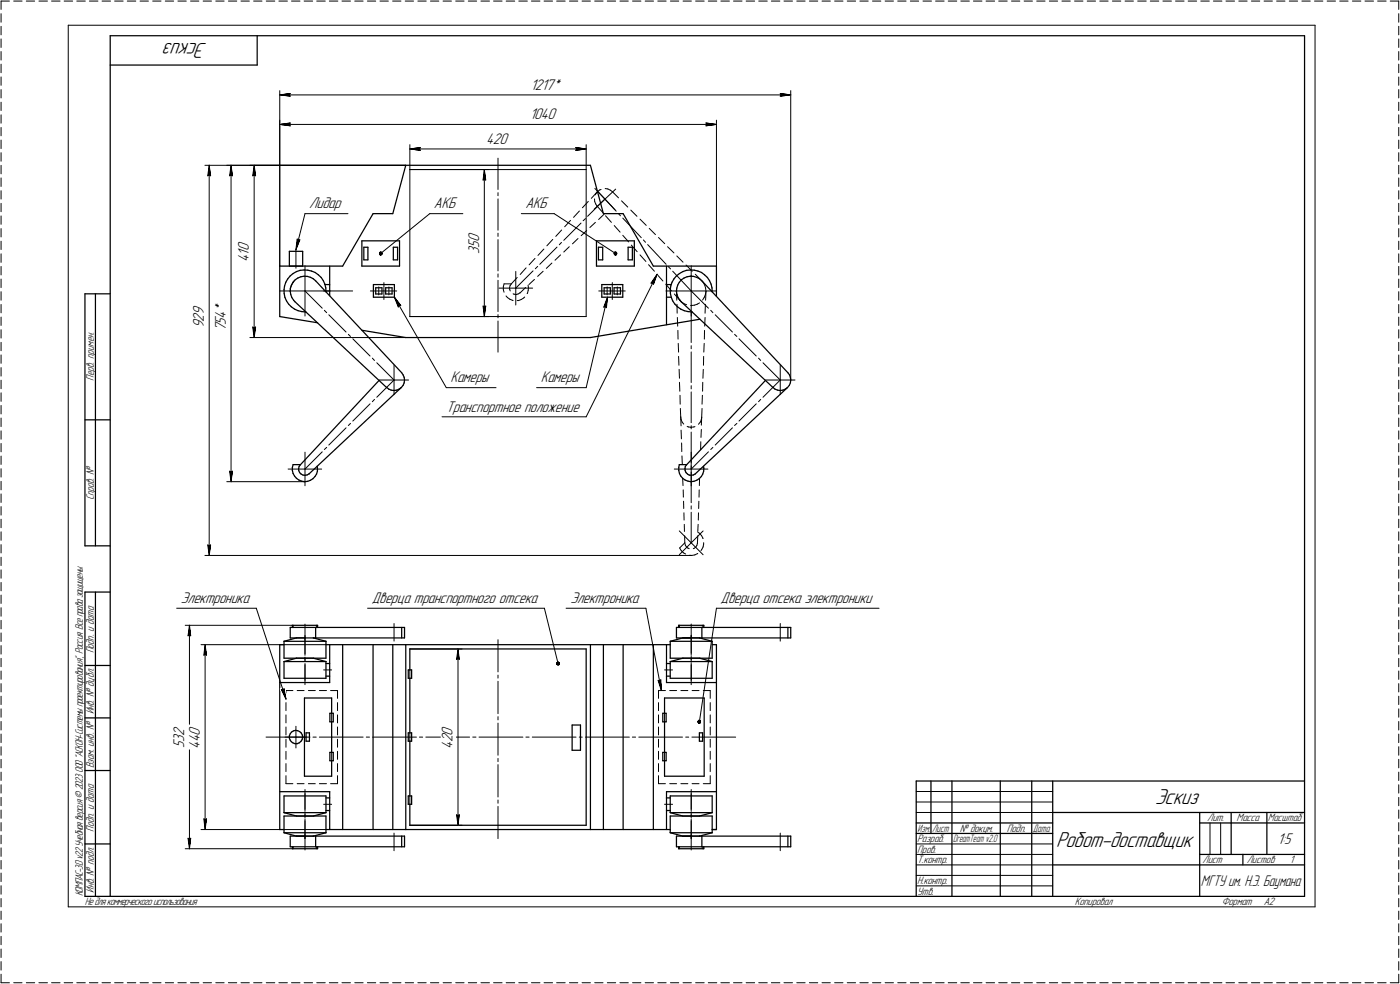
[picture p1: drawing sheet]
<svg xmlns="http://www.w3.org/2000/svg" width="667mm" height="469mm" viewBox="0 0 667 469" stroke-linecap="round" stroke-linejoin="round" font-family="sans-serif">
<defs><g id="words">
<g font-size="10.9">
<text x="99" y="20" transform="rotate(-180 99 20)">Эскиз</text>
<text x="550" y="383">Эскиз</text>
<text x="503" y="403">Робот-доставщик</text>
</g>
<g font-size="7.8">
<text x="253" y="43">1217*</text>
<text x="252" y="57">1040</text>
<text x="232" y="68">420</text>
<text x="147" y="99">Лидар</text>
<text x="207" y="99">АКБ</text>
<text x="250" y="99">АКБ</text>
<text x="119" y="120" transform="rotate(-90 119 120)">0</text>
<text x="228" y="118" transform="rotate(-90 228 118)">5</text>
<text x="228" y="115" transform="rotate(-90 228 115)">0</text>
<text x="119" y="125" transform="rotate(-90 119 125)">4</text>
<text x="119" y="122" transform="rotate(-90 119 122)">1</text>
<text x="228" y="121" transform="rotate(-90 228 121)">3</text>
<text x="108" y="149" transform="rotate(-90 108 149)">*</text>
<text x="97" y="153" transform="rotate(-90 97 153)">2</text>
<text x="97" y="150" transform="rotate(-90 97 150)">9</text>
<text x="108" y="155" transform="rotate(-90 108 155)">5</text>
<text x="108" y="152" transform="rotate(-90 108 152)">4</text>
<text x="97" y="156" transform="rotate(-90 97 156)">9</text>
<text x="108" y="158" transform="rotate(-90 108 158)">7</text>
<text x="215" y="182">Камеры</text>
<text x="258" y="182">Камеры</text>
<text x="213" y="196">Транспортное положение</text>
<text x="86" y="287">Электроника</text>
<text x="177" y="287">Дверца транспортного отсека</text>
<text x="272" y="287">Электроника</text>
<text x="343" y="287">Дверца отсека электроники</text>
<text x="88" y="354" transform="rotate(-90 88 354)">3</text>
<text x="88" y="351" transform="rotate(-90 88 351)">2</text>
<text x="95" y="354" transform="rotate(-90 95 354)">4</text>
<text x="95" y="350" transform="rotate(-90 95 350)">0</text>
<text x="216" y="354" transform="rotate(-90 216 354)">2</text>
<text x="216" y="350" transform="rotate(-90 216 350)">0</text>
<text x="88" y="356" transform="rotate(-90 88 356)">5</text>
<text x="95" y="357" transform="rotate(-90 95 357)">4</text>
<text x="216" y="357" transform="rotate(-90 216 357)">4</text>
<text x="609" y="402">1:5</text>
</g>
<text font-size="7.7" x="572" y="422">МГТУ им. Н.Э. Баумана</text>
<g font-size="5.4">
<text x="45" y="181" transform="rotate(-90 45 181)">Перв. примен.</text>
<text x="45" y="238" transform="rotate(-90 45 238)">Справ. !</text>
<text x="45" y="311" transform="rotate(-90 45 311)">Подп. и дата</text>
<text x="45" y="340" transform="rotate(-90 45 340)">Инв. ! дубл.</text>
<text x="45" y="366" transform="rotate(-90 45 366)">Взам. инв. !</text>
<text x="575" y="391">Лит.</text>
<text x="589" y="391">Масса</text>
<text x="604" y="391">Масштаб</text>
<text x="45" y="396" transform="rotate(-90 45 396)">Подп. и дата</text>
<text x="437" y="401">Разраб.</text>
<text x="457" y="396">! докум.</text>
<text x="480" y="396">Подп.</text>
<text x="437" y="406">Пров.</text>
<text x="437" y="411">Т.контр.</text>
<text x="573" y="411">Лист</text>
<text x="594" y="411">Листов</text>
<text x="614" y="411">1</text>
<text x="45" y="425" transform="rotate(-90 45 425)">Инв. ! подл.</text>
<text x="437" y="421">Н.контр.</text>
<text x="39" y="427" transform="rotate(-90 39 427)">КОМПАС-3Dv22Учебнаяверсия©2023ООО&quot;АСКОН-Системыпроектирования&quot;, Россия. Всеправазащищены.</text>
<text x="40" y="431">Недлякоммерческогоиспользования</text>
<text x="437" y="426">Утв.</text>
<text x="512" y="431">Копировал</text>
<text x="582" y="431">Формат</text>
<text x="602" y="431">A2</text>
</g>
<g font-size="5.3">
<text x="437" y="396">Изм.</text>
<text x="444" y="396">Лист</text>
<text x="454" y="401">DreamTeam v2.0</text>
<text x="492" y="396">Дата</text>
</g>
</g></defs>
<g fill="none" stroke="#000" stroke-width=".48">
<path d="M1 1h3zM1 19v4zM1 13v4zM1 7v4zM1 1v3zM7 1h3zM13 1h4zM19 1h4zM25 1h4zM31 1h4zM33 12v420zM33 12h593z"/>
<path d="M37 1h4zM43 1h4zM49 1h4zM55 1h4zM61 1h4zM67 1h4zM73 1h4zM79 1h4zM85 1h4zM91 1h4zM97 1h4zM103 1h4z"/>
<path d="M109 1h4zM115 1h4zM121 1h4zM127 1h4zM133 1h4zM139 1h4zM145 1h4zM151 1h4zM157 1h4zM163 1h4zM169 1h4zM175 1h4z"/>
<path d="M181 1h4zM187 1h4zM193 1h4zM199 1h4zM205 1h4zM211 1h4zM217 1h4zM223 1h4zM229 1h4zM235 1h4zM241 1h4zM247 1h4z"/>
<path d="M253 1h4zM259 1h4zM265 1h4zM271 1h4zM277 1h4zM283 1h4zM289 1h4zM295 1h4zM301 1h4zM307 1h4zM313 1h4zM319 1h4z"/>
<path d="M325 1h4zM331 1h4zM337 1h4zM343 1h4zM349 1h4zM355 1h4zM361 1h5zM367 1h5zM373 1h5zM380 1h4zM386 1h4zM392 1h4z"/>
<path d="M398 1h4zM404 1h4zM410 1h4zM416 1h4zM422 1h4zM428 1h4zM434 1h4zM440 1h4zM446 1h4zM452 1h4zM458 1h4zM464 1h4z"/>
<path d="M470 1h4zM476 1h4zM482 1h4zM488 1h4zM494 1h4zM500 1h4zM506 1h4zM512 1h4zM518 1h4zM524 1h4zM530 1h4zM536 1h4z"/>
<path d="M542 1h4zM548 1h4zM554 1h4zM560 1h4zM566 1h4zM572 1h4zM578 1h4zM584 1h4zM590 1h4zM596 1h4zM602 1h4zM608 1h4z"/>
<path d="M614 1h4zM620 1h4zM626 1h4zM626 12v420zM632 1h4zM638 1h4zM644 1h4zM650 1h4zM656 1h4zM662 1h4zM666 1v3zM666 7v4z"/>
<path d="M666 13v4zM666 19v4zM1 37v4zM1 31v4zM1 25v4zM666 25v4zM666 31v4zM666 37v4zM1 55v4zM1 49v4zM1 43v4zM133 57v70z"/>
<path d="M133 43v84zM133 59h5zM133 59l5 1zM133 59h208zM133 45h5zM133 45l5 1zM133 45h244zM138 59v1zM138 45v1zM138 59h.1M138 45h.1M336 60l5-1z"/>
<path d="M336 59h1zM336 59h5zM337 59l-1 1zM341 57v70zM372 46l5-1zM372 45h.1M372 45h5zM372 45v1zM377 43v138zM666 43v4zM666 49v4zM666 55v4z"/>
<path d="M1 79v4zM1 73v4zM1 67v4zM1 61v4zM98 79h95zM100 79v5zM100 79l-1 5zM100 79v186zM108 79h85zM110 79l1 5zM110 79l-1 5zM110 79v150z"/>
<path d="M119 79h74zM121 79l1 5zM121 79l-1 5zM121 79v82zM195 69v12zM195 71l5-1zM195 71l5 1zM195 71h84zM200 71v1zM200 70v1zM237 75v15zM274 72l5-1z"/>
<path d="M274 70l1 1zM274 70l5 1zM275 71l-1 1zM279 69v12zM666 61v4zM666 67v4zM666 73v4zM666 79v4zM1 97v4zM1 91v4zM1 85v4zM99 84l1-1z"/>
<path d="M100 83v1zM109 84l1-1zM110 83l1 1zM120 84l1-1zM121 83l1 1zM195 81h84zM195 81v70zM195 81h38zM230 86l1-1zM231 81v5zM231 85v1zM231 81l-1 5z"/>
<path d="M231 81v70zM237 95v15zM237 92v1zM279 81v70zM280 96l-3 3zM283 100l5-5zM283 95v1zM283 96l1 1zM283 90l5 5zM284 97v1zM284 92v1zM284 98l3 3z"/>
<path d="M284 91l-2 3zM285 91l9 10zM285 91l-1 1zM285 91l1-1zM286 90h.1M288 95l5 5zM288 95l5-5zM288 90h2zM290 90l1 1zM291 91h1zM292 91l3 3zM296 96l3 3z"/>
<path d="M666 85v4zM666 91v4zM666 97v4zM1 115v4zM1 109v4zM1 103v4zM141 119v9zM142 114l-1 5zM142 114v1zM142 115l1-1zM143 114l-2 5zM145 102l-4 17z"/>
<path d="M145 102h21zM205 102h15zM237 114v15zM237 111v2zM248 102h16zM259 119l-3 3zM263 114l-2 3zM264 102l29 19zM265 118l-8 8zM267 115l-1 2zM268 110l-3 3zM272 105l-3 3z"/>
<path d="M273 116l2-2zM276 100l-3 4zM277 106l-8 8zM277 112l2-2zM278 105l1-1zM280 103l8-8zM281 108l3-2zM285 105l3-3zM288 103l3 3zM293 107l2 4zM295 102l1 1zM297 112l2 3z"/>
<path d="M297 104l8 9zM300 100l3 3zM301 117l3 3zM305 104l3 3zM306 114l2 1zM309 117l8 9zM309 109l3 3zM314 113l3 3zM318 118l3 2zM666 103v4zM666 109v4zM666 115v4z"/>
<path d="M1 139v4zM1 133v4zM1 127v4zM1 121v4zM133 139h12zM138 137v2zM139 136l-1 1zM140 134l-1 2zM140 134h.1M145 139l9 8zM145 127v12zM145 139v12z"/>
<path d="M145 139h12zM154 139h14zM176 139h13zM180 137v3zM181 121l24-19zM183 135v8zM185 137v3zM237 134v14zM237 130v2zM238 137h8zM240 137v1zM240 138v1z"/>
<path d="M240 135h4zM240 135v2zM243 137v1zM243 138v1zM243 136v1zM244 135l-1 1zM244 140h1zM246 129v8zM246 137v8zM246 137h8zM246 132l-2 3zM248 140h.1"/>
<path d="M248 139l2-2zM251 128l-3 3zM251 140h.1M252 136v1zM252 138l-1 2zM252 137v1zM252 136l3-3zM254 129l-8 8zM255 123l-3 3zM256 132l3-3zM256 127l-1 1zM260 128l3-3z"/>
<path d="M264 124l3-3zM269 120l2-2zM285 139h13zM289 137v3zM292 135v8zM294 137v3zM305 121l3 4zM309 126l3 3zM310 135h1zM311 135h.1M313 131l3 3zM313 131l-2 4z"/>
<path d="M313 131l-3 4zM313 131l-34 68zM317 135l3 4zM317 139h12zM318 127l1 1zM320 129l9 10zM322 139v4zM322 122l3 3zM327 126l3 3zM329 127v12zM329 139v12zM329 139h12z"/>
<path d="M329 139l8 8zM330 132h.1M331 131l3 3zM334 134h1zM335 134l1 2zM336 136v1zM336 137v2zM336 139v4zM336 139v1zM666 121v4zM666 127v4zM666 133v4z"/>
<path d="M666 139v4zM1 157v4zM1 151v4zM1 145v4zM120 156l1 5zM120 156h1zM121 156h1zM122 156l-1 5zM155 148l1 1zM157 150l8 8zM166 159l1 1zM188 142l3 4z"/>
<path d="M188 142l2 4zM188 142l25 43zM190 145l1 1zM190 145v1zM195 151h84zM195 151h38zM230 146l1 5zM230 146h1zM231 146h.1M231 146v5zM237 153v15zM237 150v1z"/>
<path d="M241 141l1 1zM242 142h1zM243 142l1 1zM244 143h.1M245 140h1zM246 140h1zM246 143h1zM247 140h1zM247 143h1zM248 143l2-1zM250 142v-1zM288 146h.1"/>
<path d="M288 146l1 1zM289 142v5zM289 142l-1 4zM289 142l-10 43zM321 140l3 3zM322 145l1 4zM323 151v4zM323 157v5zM324 143h.1M324 143l1 1zM325 144l1 1zM326 145h1z"/>
<path d="M329 146h.1M329 149v14zM329 146l2-1zM331 145h1zM332 145l1-1zM335 142v1zM336 157v5zM336 151v4zM336 145v4zM336 140l-1 2zM339 148l1 1zM341 150l8 8z"/>
<path d="M350 159l1 1zM666 145v4zM666 151v4zM666 157v4zM1 175v4zM1 169v4zM1 163v4zM119 161h74zM168 161l8 9zM177 171l1 1zM179 173l9 8zM188 174v7z"/>
<path d="M323 164v4zM323 170v4zM324 176v4zM329 165v1zM329 168v14zM335 176v4zM335 170v4zM335 164v4zM352 161l8 9zM361 171l1 1zM363 173l9 8zM372 174v7z"/>
<path d="M666 163v4zM666 169v4zM666 175v4zM1 199v4zM1 193v4zM1 187v4zM1 181v4zM176 192l-8 9zM178 190l-1 1zM181 181h7zM188 181l-9 8zM188 181h7z"/>
<path d="M188 181v7zM211 199h68zM213 185h23zM256 185h23zM324 182v4zM324 188v5zM324 195v4zM324 199v1zM324 199v4zM324 200l1 1zM329 184v1zM329 187v14z"/>
<path d="M334 200v1zM334 199v1zM334 199v4zM334 195v4zM335 188l-1 5zM335 182v4zM360 192l-8 9zM362 190l-1 1zM365 181h7zM372 181l-9 8zM372 181h7zM372 181v7z"/>
<path d="M666 181v4zM666 187v4zM666 193v4zM666 199v4zM1 217v4zM1 211v4zM1 205v4zM145 215v8zM154 215l-9 8zM155 214l1-1zM165 204l-8 8zM167 202l-1 1z"/>
<path d="M324 205l1 4zM325 211v4zM325 217v4zM325 201l1 1zM327 203h1zM328 203l1 1zM329 204l2-1zM329 215v8zM329 203v1zM329 206v14zM331 203h.1M334 201l-1 1z"/>
<path d="M334 210v4zM334 205v3zM337 215l-8 8zM340 213l-1 1zM349 204l-8 8zM350 203l1-1zM666 205v4zM666 211v4zM666 217v4zM1 235v4zM1 229v4zM1 223v4z"/>
<path d="M108 229h37zM109 224l1 5zM109 224l1 1zM110 225l1-1zM111 224l-1 5zM137 223h8zM145 223v8zM145 223h8zM321 223h8zM325 228v3zM325 233l1 4zM326 239v3z"/>
<path d="M329 223v8zM329 223h8zM329 222v1zM329 225v14zM333 239v3zM333 233v4zM333 228v3zM333 224h.1M666 223v4zM666 229v4zM666 235v4zM1 259v4z"/>
<path d="M1 253v4zM1 247v4zM1 241v4zM99 260l1 5zM99 260h1zM100 260v5zM324 253l5 6zM326 244v4zM326 250v3zM326 255v4zM326 259v1zM326 260l1 1z"/>
<path d="M329 241v1zM329 244v15zM329 259l6 5zM332 260l-1 1zM332 259v1zM332 259h.1M332 255v4zM332 253l1 1zM333 250l-1 3zM333 244v4zM333 254l1 1zM334 255l1 1z"/>
<path d="M335 257h.1M335 253l-6 6zM335 259v2zM335 258v1zM666 241v4zM666 247v4zM666 253v4zM666 259v4zM1 277v4zM1 271v4zM1 265v4zM98 265h231z"/>
<path d="M100 260h.1M324 264l5-5zM324 261l2-2zM324 261l1 1zM325 262l1 1zM326 263l1 1zM327 261h1zM328 261h.1M329 264l1 1zM330 265l1-1zM330 261h.1M331 261h.1"/>
<path d="M331 264h1zM332 264h.1M334 262h.1M335 261l-1 1zM666 265v4zM666 271v4zM666 277v4zM1 295v5zM1 289v5zM1 283v4zM84 290h38zM88 298h51z"/>
<path d="M90 298l1 5zM90 298v5zM90 298v106zM122 290l14 43zM145 297v7zM175 290h84zM188 297v8zM259 290l7 26zM270 290h38zM308 290l7 39zM329 297v7zM341 290l-8 54z"/>
<path d="M341 290h78zM372 297v8zM666 283v4zM666 289v5zM666 295v5zM1 320v4zM1 314v4zM1 308v4zM1 301v5zM90 303v-1zM90 302l1 1zM96 307h59z"/>
<path d="M97 312h1zM98 307v5zM98 312h.1M98 307l-1 5zM98 307v88zM145 317v9zM145 314v1zM145 303v9zM145 316v8zM145 313v2zM145 303v8zM154 319h4z"/>
<path d="M195 319v4zM195 309h25zM218 314h.1M218 309l1 5zM218 314h1zM218 309v5zM218 309v84zM237 305v15zM317 319h3zM329 317v9zM329 314v1zM329 303v9z"/>
<path d="M329 316v8zM329 313v1zM329 303v8zM666 301v5zM666 308v4zM666 314v4zM666 320v4zM1 338v4zM1 332v4zM1 326v4zM134 328l2 5zM134 328l1 1z"/>
<path d="M135 328v1zM135 328l1 5zM136 329h4zM136 329v4zM136 335v3zM142 329h3zM147 329h3zM152 329h4zM157 329h4zM158 340v4zM161 335v3zM161 329v4z"/>
<path d="M237 322v1zM237 325v15zM314 324l1 5zM314 324h.1M314 335v3zM314 329v4zM314 329h3zM314 324h1zM315 324v5zM317 340v4zM319 329h3zM324 329h4z"/>
<path d="M330 329h3zM335 329h3zM338 329v4zM338 335v3zM666 326v4zM666 332v4zM666 338v4zM1 356v4zM1 350v4zM1 344v4zM127 351h21zM136 351h5z"/>
<path d="M136 341v3zM136 346v4zM136 352v4zM136 358v4zM141 351v5zM141 346v5zM141 351h5zM149 351h2zM152 351h21zM158 358v4zM161 358v4zM161 352v4z"/>
<path d="M161 346v4zM161 341v3zM174 351h2zM177 351h21zM195 349v4zM200 351h1zM203 351h21zM225 351h2zM228 351h21zM237 341v2zM237 344v16zM251 351h1z"/>
<path d="M254 351h20zM276 351h1zM279 351h21zM301 351h2zM304 351h21zM314 358v4zM314 352v4zM314 346v4zM314 341v3zM317 358v4zM327 351h1zM330 351h20z"/>
<path d="M338 341v3zM338 346v4zM338 352v4zM338 358v4zM666 344v4zM666 350v4zM666 356v4zM1 380v4zM1 374v4zM1 368v4zM1 362v4zM136 373h4z"/>
<path d="M136 364v4zM136 369v4zM142 373h3zM145 376v9zM145 378v9zM147 373h3zM152 373h4zM157 373h4zM161 369v4zM161 364v4zM195 379v4zM237 361v2z"/>
<path d="M237 364v16zM314 373h3zM314 369v4zM314 364v4zM319 373h3zM324 373h4zM329 376v9zM329 378v9zM330 373h3zM335 373h3zM338 364v4zM338 369v4z"/>
<path d="M436 377h65zM666 362v4zM666 368v4zM666 374v4zM666 380v4zM1 398v4zM1 392v4zM1 386v4zM90 399v5zM90 399v1zM90 400l1-1zM91 399l-1 5z"/>
<path d="M96 395h59zM97 390l1 5zM97 390l1 1zM98 391v-1zM98 390v5zM145 387v2zM145 390v9zM145 388v2zM145 391v8zM145 398v7zM154 383h4zM188 397v8z"/>
<path d="M195 393h25zM218 388v5zM218 388v1zM218 389l1-1zM219 388l-1 5zM237 381v2zM237 384v15zM317 383h3zM329 387v2zM329 390v9zM329 388v2zM329 391v8z"/>
<path d="M329 398v7zM372 397v8zM436 382h65zM436 387h65zM576 392v15zM581 392v15zM666 386v4zM666 392v4zM666 398v4zM1 416v4zM1 410v4zM1 404v4z"/>
<path d="M88 404h51zM436 402h65zM436 407h65zM436 412h65zM436 417h65zM666 404v4zM666 410v4zM666 416v4zM1 434v4zM1 428v4zM1 422v4zM33 432h593z"/>
<path d="M436 422h65zM666 422v4zM666 428v4zM666 434v4zM1 458v4zM1 452v4zM1 446v4zM1 440v4zM666 440v4zM666 446v4zM666 452v4zM666 458v4z"/>
<path d="M1 468h3zM1 464v4zM7 468h3zM13 468h4zM19 468h4zM25 468h4zM31 468h4zM37 468h4zM43 468h4zM49 468h4zM55 468h4zM61 468h4z"/>
<path d="M67 468h4zM73 468h4zM79 468h4zM85 468h4zM91 468h4zM97 468h4zM103 468h4zM109 468h4zM115 468h4zM121 468h4zM127 468h4zM133 468h4z"/>
<path d="M139 468h4zM145 468h4zM151 468h4zM157 468h4zM163 468h4zM169 468h4zM175 468h4zM181 468h4zM187 468h4zM193 468h4zM199 468h4zM205 468h4z"/>
<path d="M211 468h4zM217 468h4zM223 468h4zM229 468h4zM235 468h4zM241 468h4zM247 468h4zM253 468h4zM259 468h4zM265 468h4zM271 468h4zM277 468h4z"/>
<path d="M283 468h4zM289 468h4zM295 468h4zM301 468h4zM307 468h4zM313 468h4zM319 468h4zM325 468h4zM331 468h4zM337 468h4zM343 468h4zM349 468h4z"/>
<path d="M355 468h4zM361 468h5zM367 468h5zM373 468h5zM380 468h4zM386 468h4zM392 468h4zM398 468h4zM404 468h4zM410 468h4zM416 468h4zM422 468h4z"/>
<path d="M428 468h4zM434 468h4zM440 468h4zM446 468h4zM452 468h4zM458 468h4zM464 468h4zM470 468h4zM476 468h4zM482 468h4zM488 468h4zM494 468h4z"/>
<path d="M500 468h4zM506 468h4zM512 468h4zM518 468h4zM524 468h4zM530 468h4zM536 468h4zM542 468h4zM548 468h4zM554 468h4zM560 468h4zM566 468h4z"/>
<path d="M572 468h4zM578 468h4zM584 468h4zM590 468h4zM596 468h4zM602 468h4zM608 468h4zM614 468h4zM620 468h4zM626 468h4zM632 468h4zM638 468h4z"/>
<path d="M644 468h4zM650 468h4zM656 468h4zM662 468h4zM666 464v4z"/>
</g>
<g fill="none" stroke="#000" stroke-width=".59">
<path d="M52 17v410zM52 17h569zM123 17v14zM621 17v410zM52 31h71zM193 79h88zM193 79l-6 23zM281 79l6 23zM138 120h6zM138 120v7zM144 120v7zM172 115h18z"/>
<path d="M172 115v12zM173 118v6zM173 118h2zM175 118v6zM178 102h9zM178 102l-15 25zM187 118h2zM187 118v6zM189 118v6zM190 115v12zM284 115v12zM284 115h18z"/>
<path d="M285 118v6zM285 118h2zM287 118v6zM287 102h10zM297 102l14 25zM299 118h2zM299 118v6zM301 118v6zM302 115v12zM40 140v120zM40 140h12zM45 140v120z"/>
<path d="M133 127v24zM133 127h30zM135 138v2zM135 140l1 2zM136 136l-1 2zM136 134v2zM137 133l-1 1zM138 127h6zM138 139l1 1zM138 131l2-1zM138 131l-1 2zM138 137v2z"/>
<path d="M139 136l-1 1zM140 134l-1 2zM140 130l1-1zM141 133l1-1zM141 133l-1 1zM141 129h2zM142 132h1zM143 129h2zM143 132h2zM145 132h1zM145 129h2zM146 132h2z"/>
<path d="M147 129h1zM148 132l1 1zM148 129l2 1zM149 133l1 1zM150 130l2 1zM150 134l41 44zM152 131l1 1zM153 132l1 2zM154 134l1 1zM155 136h2zM155 135v2zM155 137v2z"/>
<path d="M157 139v2zM157 127v12zM172 127h18zM173 124h2zM178 136h10zM178 136v6zM179 137h3zM179 137v3zM182 137v3zM184 137h3zM184 137v3zM187 137v3z"/>
<path d="M187 124h2zM188 136v6zM284 127h18zM285 124h2zM287 136h10zM287 136v6zM288 137h3zM288 137v3zM291 137v3zM293 137h3zM293 137v3zM296 137v3z"/>
<path d="M297 136v6zM299 124h2zM311 127h30zM317 139v16zM317 136h3zM317 127v12zM319 138v2zM319 140l1 2zM320 136l-1 2zM320 134v2zM321 133l-1 1zM322 139v1z"/>
<path d="M322 131l2-1zM322 131l-1 2zM322 139h.1M322 137v2zM323 136l-1 1zM324 134l-1 2zM324 130l1-1zM325 133l1-1zM325 133l-1 1zM325 129h2zM326 132h1zM327 129h2z"/>
<path d="M327 132h2zM329 132h1zM329 129h2zM330 132h.1M330 132h2zM331 129h1zM332 132l1 1zM332 129l2 1zM333 133l1 1zM334 130l2 1zM334 134l41 44zM336 131l1 1z"/>
<path d="M337 132l1 2zM338 134l1 1zM339 135v2zM339 137v2zM341 127v14zM133 151l18 3zM136 142v1zM136 143l1 2zM137 145l2 1zM139 140v2zM139 146l1 1zM139 142l1 1z"/>
<path d="M140 143v1zM140 147l2 1zM140 144l44 41zM142 148h2zM144 148l2 1zM146 149h.1M172 157l21 4zM178 142h10zM179 140h3zM184 140h3zM287 142h10zM288 140h3z"/>
<path d="M293 140h3zM317 142h3zM320 142v1zM320 143l1 2zM321 145l2 1zM322 140l1 2zM323 146l1 1zM323 142l1 1zM324 143v1zM324 147l2 1zM324 144l44 41zM326 148h2z"/>
<path d="M328 148l2 1zM330 149h.1M191 178l1 1zM192 179l1 1zM193 180v1zM193 161h88zM281 161l52-9zM375 178l1 1zM376 179l1 1zM377 180v1zM40 200h12zM181 181l-38 40z"/>
<path d="M184 184l1 1zM185 185l1 1zM186 186h2zM188 186h1zM189 186l1-1zM190 185h1zM192 184l-1 1zM193 182l-1 2zM193 181v1zM365 181l-38 40zM368 184l1 1zM369 185l1 1z"/>
<path d="M370 186h2zM372 186h1zM373 186l1-1zM374 185h1zM376 184l-1 1zM377 182l-1 2zM377 181v1zM139 223v1zM139 224l1 2zM140 221h3zM140 221l-1 2zM140 226v1z"/>
<path d="M140 227l1 1zM141 228l1 1zM142 223v1zM142 224l1 1zM142 229h2zM142 222v1zM143 225v1zM143 221l-1 1zM143 226h1zM144 229h1zM144 226h1zM145 229h2z"/>
<path d="M145 226h1zM146 226h1zM147 229h1zM147 226h.1M147 226l44-41zM148 229l1-1zM150 227l-1 1zM151 226l-1 1zM151 222v1zM151 224v2zM151 223v1zM323 223v1z"/>
<path d="M323 224l1 2zM324 221h3zM324 221l-1 2zM324 226v1zM324 227l1 1zM325 228l1 1zM326 223v1zM326 224l1 1zM326 229h2zM326 222v1zM327 225v1zM327 221l-1 1z"/>
<path d="M327 226h1zM328 229h1zM328 226h1zM329 229h2zM329 226h1zM330 226h1zM331 229h1zM331 226h.1M331 226l44-41zM332 229l1-1zM333 228l1-1zM335 226l-1 1z"/>
<path d="M335 222v1zM335 224v2zM335 223v1zM40 260h12zM40 282v145zM40 282h12zM45 282v145zM138 299v5zM138 299h12zM139 298v1zM139 298h12zM140 298v1z"/>
<path d="M150 299v5zM150 299h43zM151 298v1zM191 299v5zM193 299v5zM322 299v5zM322 299h12zM323 298v1zM323 298h12zM324 298v1zM334 299v5zM334 299h43z"/>
<path d="M335 298v1zM375 299v5zM377 299v5zM40 317h12zM133 307h2zM133 307v88zM135 315h20zM135 315v8zM135 315l6-1zM135 314h20zM135 305h20zM135 305v9z"/>
<path d="M135 305l6-1zM138 304h7zM141 314h4zM141 304h4zM145 314h4zM145 304h4zM149 314l6 1zM149 304l6 1zM149 304h1zM150 304h43zM155 316h2zM155 315v8z"/>
<path d="M155 305v9zM155 307h38zM157 307v18zM163 307v88zM178 307v88zM187 307v88zM193 307h88zM193 307v88zM194 319h2zM194 319v4zM195 309h84zM195 309v10z"/>
<path d="M196 319v4zM279 309v84zM281 307v88zM281 307h38zM287 307v88zM297 307v88zM311 307v88zM317 316h2zM317 307v18zM319 315v8zM319 315h20zM319 315l6-1z"/>
<path d="M319 314h20zM319 305v9zM319 305h20zM319 305l6-1zM322 304h7zM325 314h4zM325 304h4zM329 314h4zM329 304h4zM333 314l6 1zM333 304l6 1zM333 304h1z"/>
<path d="M334 304h43zM339 315v8zM339 305v9zM339 307h2zM341 307v88zM133 325h24zM135 323h20zM145 332h13zM145 332v38zM155 322h2zM157 340h2zM157 340v4z"/>
<path d="M158 332v8zM159 340v4zM194 323h2zM195 323v26zM316 340v4zM316 340h1zM317 332v8zM317 332h18zM317 340v4zM317 322h2zM317 325h24zM319 323h20z"/>
<path d="M335 332v38zM40 342h12zM138 351v1zM138 352h.1M138 352l1 1zM138 350v1zM139 353l1 1zM139 349l1-1zM139 349l-1 1zM140 354h1zM140 348h1zM141 354h1z"/>
<path d="M141 348h1zM142 354h1zM142 348h1zM143 354v-1zM143 348l1 1zM144 349v1zM144 352l-1 1zM144 350v1zM144 351v1zM144 351h.1M146 353h1zM146 349h1z"/>
<path d="M146 349v4zM147 349v4zM157 344h2zM157 358h2zM157 358v4zM158 344v7zM158 351v7zM159 358v4zM194 353h2zM194 349h2zM194 349v4zM195 353v26z"/>
<path d="M196 349v4zM273 357h4zM273 345h4zM273 345v12zM277 345v12zM316 344h1zM316 358v4zM316 358h1zM317 344v14zM317 358v4zM333 353h2zM333 349v4z"/>
<path d="M333 349h2zM335 349v4zM40 367h12zM133 377h24zM135 379h20zM135 379v8zM145 370h13zM155 379v8zM157 377v18zM157 362h2zM158 362v8zM194 379h2z"/>
<path d="M194 379v4zM196 379v4zM316 362h1zM317 370h18zM317 362v8zM317 377h24zM317 377v18zM319 379h20zM319 379v8zM339 379v8zM436 372h185zM436 372v55z"/>
<path d="M443 372v25zM453 372v55zM477 372v55zM491 372v55zM501 372v55zM133 395h2zM135 387h20zM135 387l6 2zM135 389h20zM135 397h20zM135 389v8zM135 397l6 1z"/>
<path d="M138 398h7zM138 398v5zM141 389h4zM141 398h4zM145 389h4zM145 398h4zM149 389l6-2zM149 398l6-1zM149 398h1zM150 398v5zM150 398h43zM155 386h2z"/>
<path d="M155 380h2zM155 389v8zM155 395h38zM191 398v5zM193 398v5zM193 395h88zM194 383h2zM195 383v10zM195 393h84zM281 395h38zM317 386h2zM317 380h2z"/>
<path d="M319 387h20zM319 387l6 2zM319 389h20zM319 389v8zM319 397h20zM319 397l6 1zM322 398h7zM322 398v5zM325 389h4zM325 398h4zM329 389h4zM329 398h4z"/>
<path d="M333 389l6-2zM333 398l6-1zM333 398h1zM334 398v5zM334 398h43zM339 395h2zM339 389v8zM375 398v5zM377 398v5zM436 392h65zM436 397h65zM501 387h120z"/>
<path d="M571 387v40zM571 392h15zM586 387v20zM586 392h35zM604 387v20zM40 402h12zM138 403h12zM139 403v1zM139 404h12zM140 403v1zM150 403h43zM151 403v1z"/>
<path d="M322 403h12zM323 403v1zM323 404h12zM324 403v1zM334 403h43zM335 403v1zM501 412h70zM571 412h50zM571 407h50zM592 407v5zM40 427h12zM52 427h569z"/>
</g>
<g fill="#fff" stroke="#fff" stroke-width=".48">
<path d="M252 51h14zM252 51h14zM252 51h14zM252 51h14zM252 51h14zM252 52h14zM252 52h14zM252 52h14zM252 52h14zM252 52h14zM252 52h14zM252 52h14zM252 52h14zM252 52h14zM252 52h14zM252 52h14zM252 52h14zM252 53h14zM252 53h14zM252 53h14zM252 53h14zM252 53h14zM252 53h14zM252 53h14zM252 53h14zM252 53h14zM252 53h14zM252 53h14zM252 54h14zM252 54h14zM252 54h14zM252 54h14zM252 54h14zM252 54h14zM252 54h14zM252 54h14zM252 54h14zM252 54h14zM252 54h14zM252 54h14zM252 55h14zM252 55h14zM252 55h14zM252 55h14zM252 55h14zM252 55h14zM252 55h14zM252 55h14zM252 55h14zM252 55h14zM252 55h14zM252 55h14zM252 56h14zM252 56h14zM252 56h14zM252 56h14zM252 56h14zM252 56h14zM252 56h14zM252 56h14zM252 56h14zM252 56h14zM252 56h14zM252 56h14zM252 57h14zM252 57h14zM252 57h14zM252 57h14zM252 57h14zM252 57h14zM252 57h14zM252 57h14zM252 57h14zM252 57h14zM252 57h14zM252 57h14zM252 58h14zM252 58h14zM252 58h14zM252 58h14zM252 58h14zM252 58h14zM252 58h14zM252 58h14z"/>
<path d="M138 58h1zM138 58h1zM137 58h2zM136 58h3zM136 58h3zM135 59h4zM135 59h4zM135 59h4zM134 59h5zM134 59h5zM134 59h5zM134 59h5zM134 59h5zM134 59h5zM133 59h6zM134 59h5zM134 59h5zM134 60h5zM134 60h5zM134 60h5zM134 60h5zM135 60h4zM135 60h4zM135 60h4zM136 60h3zM137 60h2zM137 60h2zM138 60h1z"/>
<path d="M336 58h1zM336 58h2zM336 58h2zM336 58h3zM336 59h4zM336 59h4zM336 59h4zM336 59h4zM336 59h4zM336 59h5zM336 59h5zM336 59h5zM336 59h5zM336 59h5zM336 59h5zM336 59h5zM336 60h5zM336 60h5zM336 60h4zM336 60h4zM336 60h4zM336 60h4zM336 60h4zM336 60h3zM336 60h2zM336 60h1zM336 60h1z"/>
<path d="M253 37h15zM253 37h15zM253 37h15zM253 37h15zM253 37h15zM253 38h15zM253 38h15zM253 38h15zM253 38h15zM253 38h15zM253 38h15zM253 38h15zM253 38h15zM253 38h15zM253 38h15zM253 38h15zM253 38h15zM253 39h15zM253 39h15zM253 39h15zM253 39h15zM253 39h15zM253 39h15zM253 39h15zM253 39h15zM253 39h15zM253 39h15zM253 39h15zM253 39h15zM253 40h15zM253 40h15zM253 40h15zM253 40h15zM253 40h15zM253 40h15zM253 40h15zM253 40h15zM253 40h15zM253 40h15zM253 40h15zM253 40h15zM253 41h15zM253 41h15zM253 41h15zM253 41h15zM253 41h15zM253 41h15zM253 41h15zM253 41h15zM253 41h15zM253 41h15zM253 41h15zM253 41h15zM253 42h15zM253 42h15zM253 42h15zM253 42h15zM253 42h15zM253 42h15zM253 42h15zM253 42h15zM253 42h15zM253 42h15zM253 42h15zM253 43h15zM253 43h15zM253 43h15zM253 43h15zM253 43h15zM253 43h15zM253 43h15zM253 43h15zM253 43h15zM253 43h15zM253 43h15zM253 43h15zM253 44h15zM253 44h15zM253 44h15zM253 44h15zM253 44h15zM253 44h15zM253 44h15zM253 44h15z"/>
<path d="M138 44h1zM138 44h1zM137 44h2zM136 44h3zM136 44h3zM135 44h4zM135 45h4zM135 45h4zM134 45h5zM134 45h5zM134 45h5zM134 45h5zM134 45h5zM134 45h5zM133 45h6zM134 45h5zM134 45h5zM134 45h5zM134 46h5zM134 46h5zM135 46h4zM135 46h4zM135 46h4zM136 46h3zM136 46h3zM137 46h2zM138 46h1zM138 46h1z"/>
<path d="M371 44h1zM371 44h1zM371 44h2zM371 44h3zM371 44h3zM371 44h4zM371 45h4zM371 45h4zM371 45h4zM371 45h5zM371 45h5zM371 45h5zM371 45h5zM371 45h6zM371 45h6zM371 45h6zM371 45h5zM371 45h5zM371 46h5zM371 46h5zM371 46h4zM371 46h4zM371 46h4zM371 46h3zM371 46h3zM371 46h2zM371 46h1zM371 46h1z"/>
<path d="M232 63h11zM232 63h11zM232 63h11zM232 63h11zM232 63h11zM232 63h11zM232 63h11zM232 63h11zM232 63h11zM232 64h11zM232 64h11zM232 64h11zM232 64h11zM232 64h11zM232 64h11zM232 64h11zM232 64h11zM232 64h11zM232 64h11zM232 64h11zM232 65h11zM232 65h11zM232 65h11zM232 65h11zM232 65h11zM232 65h11zM232 65h11zM232 65h11zM232 65h11zM232 65h11zM232 65h11zM232 65h11zM232 66h11zM232 66h11zM232 66h11zM232 66h11zM232 66h11zM232 66h11zM232 66h11zM232 66h11zM232 66h11zM232 66h11zM232 66h11zM232 66h11zM232 67h11zM232 67h11zM232 67h11zM232 67h11zM232 67h11zM232 67h11zM232 67h11zM232 67h11zM232 67h11zM232 67h11zM232 67h11zM232 67h11zM232 68h11zM232 68h11zM232 68h11zM232 68h11zM232 68h11zM232 68h11zM232 68h11zM232 68h11zM232 68h11zM232 68h11zM232 68h11zM232 68h11zM232 69h11zM232 69h11zM232 69h11zM232 69h11zM232 69h11zM232 69h11zM232 69h11zM232 69h11zM232 69h11zM232 69h11zM232 69h11zM232 70h11zM232 70h11zM232 70h11zM232 70h11zM232 70h11z"/>
<path d="M274 70h1zM274 70h2zM274 70h3zM274 70h3zM274 70h4zM274 70h4zM274 70h4zM274 71h4zM274 71h4zM274 71h5zM274 71h5zM274 71h5zM274 71h5zM274 71h5zM274 71h5zM274 71h5zM274 71h4zM274 71h4zM274 71h4zM274 72h4zM274 72h4zM274 72h3zM274 72h3zM274 72h2zM274 72h2zM274 72h1z"/>
<path d="M200 70h1zM199 70h2zM199 70h2zM198 70h3zM197 70h4zM197 70h4zM197 70h4zM196 70h5zM196 71h5zM196 71h5zM196 71h5zM196 71h5zM195 71h6zM195 71h6zM195 71h6zM196 71h5zM196 71h5zM196 71h5zM196 71h5zM196 71h5zM197 72h4zM197 72h4zM197 72h4zM198 72h3zM198 72h3zM199 72h2zM200 72h1zM200 72h1z"/>
<path d="M82 346h7zM82 346h7zM82 346h7zM82 346h7zM82 346h7zM82 346h7zM82 346h7zM82 346h7zM82 347h7zM82 347h7zM82 347h7zM82 347h7zM82 347h7zM82 347h7zM82 347h7zM82 347h7zM82 347h7zM82 347h7zM82 347h7zM82 347h7zM82 348h7zM82 348h7zM82 348h7zM82 348h7zM82 348h7zM82 348h7zM82 348h7zM82 348h7zM82 348h7zM82 348h7zM82 348h7zM82 348h7zM82 349h7zM82 349h7zM82 349h7zM82 349h7zM82 349h7zM82 349h7zM82 349h7zM82 349h7zM82 349h7zM82 349h7zM82 349h7zM82 350h7zM82 350h7zM82 350h7zM82 350h7zM82 350h7zM82 350h7zM82 350h7zM82 350h7zM82 350h7zM82 350h7zM82 350h7zM82 350h7zM82 351h7zM82 351h7zM82 351h7zM82 351h7zM82 351h7zM82 351h7zM82 351h7zM82 351h7zM82 351h7zM82 351h7zM82 351h7zM82 351h7zM82 352h7zM82 352h7zM82 352h7zM82 352h7zM82 352h7zM82 352h7zM82 352h7zM82 352h7zM82 352h7zM82 352h7zM82 352h7zM82 352h7zM82 353h7zM82 353h7zM82 353h7zM82 353h7zM82 353h7zM82 353h7zM82 353h7zM82 353h7zM82 353h7zM82 353h7zM82 353h7zM82 353h7zM82 354h7zM82 354h7zM82 354h7zM82 354h7zM82 354h7zM82 354h7zM82 354h7zM82 354h7zM82 354h7zM82 354h7zM82 354h7zM82 354h7zM82 355h7zM82 355h7zM82 355h7zM82 355h7zM82 355h7zM82 355h7zM82 355h7zM82 355h7zM82 355h7zM82 355h7zM82 355h7zM82 356h7zM82 356h7zM82 356h7zM82 356h7zM82 356h7zM82 356h7zM82 356h7zM82 356h7zM82 356h7zM82 356h7z"/>
<path d="M89 399h2zM89 399h2zM89 399h2zM89 399h2zM89 399h2zM89 399h2zM89 399h2zM89 399h2zM89 399h2zM89 400h2zM89 400h2zM89 400h2zM89 400h2zM89 400h2zM89 400h2zM89 400h2zM89 400h2zM89 400h2zM89 400h2zM89 400h2zM89 400h2zM89 401h2zM89 401h2zM89 401h2zM89 401h2zM89 401h2zM89 401h2zM89 401h2zM89 401h2zM89 401h2zM89 401h2zM89 401h2zM89 401h2zM89 402h2zM89 402h2zM89 402h2zM89 402h2zM89 402h2zM89 402h2zM89 402h2zM89 402h2zM89 402h2zM89 402h2zM89 402h2zM89 403h2zM90 403h1zM90 403h1zM90 403h1zM90 403h1zM90 403h1zM90 403h1zM90 403h1zM90 403h1zM90 403h1zM90 403h1zM90 403h1zM90 404h1zM90 404h1zM90 404h1zM90 404h1z"/>
<path d="M90 298h1zM90 298h1zM90 299h1zM90 299h1zM90 299h1zM90 299h1zM90 299h1zM90 299h1zM90 299h1zM90 299h1zM90 299h1zM90 299h1zM90 299h1zM90 299h1zM90 300h1zM89 300h2zM89 300h2zM89 300h2zM89 300h2zM89 300h2zM89 300h2zM89 300h2zM89 300h2zM89 300h2zM89 300h2zM89 300h2zM89 301h2zM89 301h2zM89 301h2zM89 301h2zM89 301h2zM89 301h2zM89 301h2zM89 301h2zM89 301h2zM89 301h2zM89 301h2zM89 301h2zM89 302h2zM89 302h2zM89 302h2zM89 302h2zM89 302h2zM89 302h2zM89 302h2zM89 302h2zM89 302h2zM89 302h2zM89 302h2zM89 303h2zM89 303h2zM89 303h2zM89 303h2zM89 303h2zM89 303h2zM89 303h2zM89 303h2zM89 303h2zM89 303h2z"/>
<path d="M90 345h7zM90 346h7zM90 346h7zM90 346h7zM90 346h7zM90 346h7zM90 346h7zM90 346h7zM90 346h7zM90 346h7zM90 346h7zM90 346h7zM90 346h7zM90 347h7zM90 347h7zM90 347h7zM90 347h7zM90 347h7zM90 347h7zM90 347h7zM90 347h7zM90 347h7zM90 347h7zM90 347h7zM90 347h7zM90 348h7zM90 348h7zM90 348h7zM90 348h7zM90 348h7zM90 348h7zM90 348h7zM90 348h7zM90 348h7zM90 348h7zM90 348h7zM90 348h7zM90 349h7zM90 349h7zM90 349h7zM90 349h7zM90 349h7zM90 349h7zM90 349h7zM90 349h7zM90 349h7zM90 349h7zM90 349h7zM90 350h7zM90 350h7zM90 350h7zM90 350h7zM90 350h7zM90 350h7zM90 350h7zM90 350h7zM90 350h7zM90 350h7zM90 350h7zM90 350h7zM90 351h7zM90 351h7zM90 351h7zM90 351h7zM90 351h7zM90 351h7zM90 351h7zM90 351h7zM90 351h7zM90 351h7zM90 351h7zM90 351h7zM90 352h7zM90 352h7zM90 352h7zM90 352h7zM90 352h7zM90 352h7zM90 352h7zM90 352h7zM90 352h7zM90 352h7zM90 352h7zM90 352h7zM90 353h7zM90 353h7zM90 353h7zM90 353h7zM90 353h7zM90 353h7zM90 353h7zM90 353h7zM90 353h7zM90 353h7zM90 353h7zM90 353h7zM90 354h7zM90 354h7zM90 354h7zM90 354h7zM90 354h7zM90 354h7zM90 354h7zM90 354h7zM90 354h7zM90 354h7zM90 354h7zM90 354h7zM90 355h7zM90 355h7zM90 355h7zM90 355h7zM90 355h7zM90 355h7zM90 355h7zM90 355h7zM90 355h7zM90 355h7zM90 355h7zM90 356h7zM90 356h7zM90 356h7zM90 356h7zM90 356h7zM90 356h7zM90 356h7zM90 356h7zM90 356h7zM90 356h7zM90 356h7zM90 356h7zM90 357h7zM90 357h7zM90 357h7z"/>
<path d="M97 308h1zM97 308h1zM97 308h1zM97 308h1zM97 308h1zM97 308h1zM97 308h1zM97 308h1zM97 308h1zM97 309h1zM97 309h1zM97 309h1zM97 309h1zM97 309h1zM97 309h2zM97 309h2zM97 309h2zM97 309h2zM97 309h2zM97 309h2zM97 309h2zM97 310h2zM97 310h2zM97 310h2zM97 310h2zM97 310h2zM97 310h2zM97 310h2zM97 310h2zM97 310h2zM97 310h2zM97 310h2zM97 310h2zM97 311h2zM97 311h2zM97 311h2zM97 311h2zM97 311h2zM97 311h2zM97 311h2zM97 311h2zM97 311h2zM97 311h2zM97 311h2zM97 311h2zM97 312h2zM97 312h2zM97 312h2zM97 312h2zM97 312h2zM97 312h2zM97 312h2zM97 312h2zM97 312h2zM97 312h2zM97 312h2zM97 313h2z"/>
<path d="M97 390h2zM97 390h2zM97 390h2zM97 390h2zM97 390h2zM97 390h2zM97 390h2zM97 390h2zM97 390h2zM97 390h2zM97 390h2zM97 391h2zM97 391h2zM97 391h2zM97 391h2zM97 391h2zM97 391h2zM97 391h2zM97 391h2zM97 391h2zM97 391h2zM97 391h2zM97 391h2zM97 392h2zM97 392h2zM97 392h2zM97 392h2zM97 392h2zM97 392h2zM97 392h2zM97 392h2zM97 392h2zM97 392h2zM97 392h2zM97 393h2zM97 393h2zM97 393h2zM97 393h2zM97 393h2zM97 393h2zM97 393h2zM97 393h2zM97 393h2zM97 393h1zM97 393h1zM97 393h1zM97 394h1zM97 394h1zM97 394h1zM97 394h1zM97 394h1zM97 394h1zM97 394h1zM97 394h1zM97 394h1zM97 394h1zM97 394h1z"/>
<path d="M210 345h7zM210 346h7zM210 346h7zM210 346h7zM210 346h7zM210 346h7zM210 346h7zM210 346h7zM210 346h7zM210 346h7zM210 346h7zM210 346h7zM210 346h7zM210 347h7zM210 347h7zM210 347h7zM210 347h7zM210 347h7zM210 347h7zM210 347h7zM210 347h7zM210 347h7zM210 347h7zM210 347h7zM210 347h7zM210 348h7zM210 348h7zM210 348h7zM210 348h7zM210 348h7zM210 348h7zM210 348h7zM210 348h7zM210 348h7zM210 348h7zM210 348h7zM210 348h7zM210 349h7zM210 349h7zM210 349h7zM210 349h7zM210 349h7zM210 349h7zM210 349h7zM210 349h7zM210 349h7zM210 349h7zM210 349h7zM210 350h7zM210 350h7zM210 350h7zM210 350h7zM210 350h7zM210 350h7zM210 350h7zM210 350h7zM210 350h7zM210 350h7zM210 350h7zM210 350h7zM210 351h7zM210 351h7zM210 351h7zM210 351h7zM210 351h7zM210 351h7zM210 351h7zM210 351h7zM210 351h7zM210 351h7zM210 351h7zM210 351h7zM210 352h7zM210 352h7zM210 352h7zM210 352h7zM210 352h7zM210 352h7zM210 352h7zM210 352h7zM210 352h7zM210 352h7zM210 352h7zM210 352h7zM210 353h7zM210 353h7zM210 353h7zM210 353h7zM210 353h7zM210 353h7zM210 353h7zM210 353h7zM210 353h7zM210 353h7zM210 353h7zM210 353h7zM210 354h7zM210 354h7zM210 354h7zM210 354h7zM210 354h7zM210 354h7zM210 354h7zM210 354h7zM210 354h7zM210 354h7zM210 354h7zM210 354h7zM210 355h7zM210 355h7zM210 355h7zM210 355h7zM210 355h7zM210 355h7zM210 355h7zM210 355h7zM210 355h7zM210 355h7zM210 355h7zM210 356h7zM210 356h7zM210 356h7zM210 356h7zM210 356h7zM210 356h7zM210 356h7zM210 356h7zM210 356h7zM210 356h7zM210 356h7zM210 356h7zM210 357h7zM210 357h7zM210 357h7z"/>
<path d="M218 310h1zM218 310h1zM218 310h1zM218 310h1zM218 310h1zM218 310h1zM218 310h1zM218 310h1zM218 310h1zM218 311h1zM218 311h1zM218 311h1zM218 311h1zM217 311h2zM217 311h2zM217 311h2zM217 311h2zM217 311h2zM217 311h2zM217 311h2zM217 311h2zM217 312h2zM217 312h2zM217 312h2zM217 312h2zM217 312h2zM217 312h2zM217 312h2zM217 312h2zM217 312h2zM217 312h2zM217 312h2zM217 313h2zM217 313h2zM217 313h2zM217 313h2zM217 313h2zM217 313h2zM217 313h2zM217 313h2zM217 313h2zM217 313h2zM217 313h2zM217 313h2zM217 314h2zM217 314h2zM217 314h2zM217 314h2zM217 314h2zM217 314h2zM217 314h2zM217 314h2zM217 314h2zM217 314h2zM217 314h2zM217 314h2zM217 315h2z"/>
<path d="M217 388h2zM217 388h2zM217 388h2zM217 388h2zM217 388h2zM217 388h2zM217 388h2zM217 388h2zM217 388h2zM217 388h2zM217 388h2zM217 389h2zM217 389h2zM217 389h2zM217 389h2zM217 389h2zM217 389h2zM217 389h2zM217 389h2zM217 389h2zM217 389h2zM217 389h2zM217 389h2zM217 390h2zM217 390h2zM217 390h2zM217 390h2zM217 390h2zM217 390h2zM217 390h2zM217 390h2zM217 390h2zM217 390h2zM217 390h2zM217 390h2zM217 391h2zM217 391h2zM217 391h2zM217 391h2zM217 391h2zM217 391h2zM217 391h2zM217 391h2zM217 391h2zM217 391h2zM218 391h1zM218 391h1zM218 392h1zM218 392h1zM218 392h1zM218 392h1zM218 392h1zM218 392h1zM218 392h1zM218 392h1zM218 392h1zM218 392h1zM218 392h1z"/>
<path d="M113 115h7zM113 115h7zM113 115h7zM113 115h7zM113 115h7zM113 115h7zM113 115h7zM113 115h7zM113 115h7zM113 115h7zM113 115h7zM113 116h7zM113 116h7zM113 116h7zM113 116h7zM113 116h7zM113 116h7zM113 116h7zM113 116h7zM113 116h7zM113 116h7zM113 116h7zM113 117h7zM113 117h7zM113 117h7zM113 117h7zM113 117h7zM113 117h7zM113 117h7zM113 117h7zM113 117h7zM113 117h7zM113 117h7zM113 117h7zM113 118h7zM113 118h7zM113 118h7zM113 118h7zM113 118h7zM113 118h7zM113 118h7zM113 118h7zM113 118h7zM113 118h7zM113 118h7zM113 118h7zM113 119h7zM113 119h7zM113 119h7zM113 119h7zM113 119h7zM113 119h7zM113 119h7zM113 119h7zM113 119h7zM113 119h7zM113 119h7zM113 119h7zM113 120h7zM113 120h7zM113 120h7zM113 120h7zM113 120h7zM113 120h7zM113 120h7zM113 120h7zM113 120h7zM113 120h7zM113 120h7zM113 120h7zM113 121h7zM113 121h7zM113 121h7zM113 121h7zM113 121h7zM113 121h7zM113 121h7zM113 121h7zM113 121h7zM113 121h7zM113 121h7zM113 121h7zM113 122h7zM113 122h7zM113 122h7zM113 122h7zM113 122h7zM113 122h7zM113 122h7zM113 122h7zM113 122h7zM113 122h7zM113 122h7zM113 123h7zM113 123h7zM113 123h7zM113 123h7zM113 123h7zM113 123h7zM113 123h7zM113 123h7zM113 123h7zM113 123h7zM113 123h7zM113 123h7zM113 124h7zM113 124h7zM113 124h7zM113 124h7zM113 124h7zM113 124h7zM113 124h7zM113 124h7zM113 124h7zM113 124h7zM113 124h7zM113 124h7zM113 125h7zM113 125h7zM113 125h7zM113 125h7z"/>
<path d="M121 80h1zM121 80h1zM121 80h1zM121 80h1zM121 80h1zM120 80h2zM120 80h2zM120 80h2zM120 80h2zM120 81h2zM120 81h2zM120 81h2zM120 81h2zM120 81h2zM120 81h2zM120 81h2zM120 81h2zM120 81h2zM120 81h2zM120 81h2zM120 81h2zM120 82h2zM120 82h2zM120 82h2zM120 82h2zM120 82h2zM120 82h2zM120 82h2zM120 82h2zM120 82h2zM120 82h2zM120 82h2zM120 82h2zM120 83h2zM120 83h2zM120 83h2zM120 83h2zM120 83h2zM120 83h2zM120 83h2zM120 83h2zM120 83h2zM120 83h2zM120 83h2zM120 83h2zM120 84h2zM120 84h2zM120 84h2zM120 84h2zM120 84h2zM120 84h2zM120 84h2zM120 84h2z"/>
<path d="M120 155h2zM120 155h2zM120 155h2zM120 156h2zM120 156h2zM120 156h2zM120 156h2zM120 156h2zM120 156h2zM120 156h2zM120 156h2zM120 156h2zM120 156h2zM120 156h2zM120 156h2zM120 157h2zM120 157h2zM120 157h2zM120 157h2zM120 157h2zM120 157h2zM120 157h2zM120 157h2zM120 157h2zM120 157h2zM120 157h2zM120 157h2zM120 158h2zM120 158h2zM120 158h2zM120 158h2zM120 158h2zM120 158h2zM120 158h2zM120 158h2zM120 158h2zM120 158h2zM120 158h2zM120 158h2zM120 159h2zM120 159h2zM120 159h2zM120 159h2zM120 159h2zM120 159h2zM120 159h2zM120 159h2zM120 159h2zM120 159h2zM121 159h1zM121 160h1zM121 160h1zM121 160h1zM121 160h1z"/>
<path d="M223 110h7zM223 111h7zM223 111h7zM223 111h7zM223 111h7zM223 111h7zM223 111h7zM223 111h7zM223 111h7zM223 111h7zM223 111h7zM223 111h7zM223 112h7zM223 112h7zM223 112h7zM223 112h7zM223 112h7zM223 112h7zM223 112h7zM223 112h7zM223 112h7zM223 112h7zM223 112h7zM223 112h7zM223 113h7zM223 113h7zM223 113h7zM223 113h7zM223 113h7zM223 113h7zM223 113h7zM223 113h7zM223 113h7zM223 113h7zM223 113h7zM223 113h7zM223 114h7zM223 114h7zM223 114h7zM223 114h7zM223 114h7zM223 114h7zM223 114h7zM223 114h7zM223 114h7zM223 114h7zM223 114h7zM223 114h7zM223 115h7zM223 115h7zM223 115h7zM223 115h7zM223 115h7zM223 115h7zM223 115h7zM223 115h7zM223 115h7zM223 115h7zM223 115h7zM223 115h7zM223 116h7zM223 116h7zM223 116h7zM223 116h7zM223 116h7zM223 116h7zM223 116h7zM223 116h7zM223 116h7zM223 116h7zM223 116h7zM223 117h7zM223 117h7zM223 117h7zM223 117h7zM223 117h7zM223 117h7zM223 117h7zM223 117h7zM223 117h7zM223 117h7zM223 117h7zM223 117h7zM223 118h7zM223 118h7zM223 118h7zM223 118h7zM223 118h7zM223 118h7zM223 118h7zM223 118h7zM223 118h7zM223 118h7zM223 118h7zM223 118h7zM223 119h7zM223 119h7zM223 119h7zM223 119h7zM223 119h7zM223 119h7zM223 119h7zM223 119h7zM223 119h7zM223 119h7zM223 119h7zM223 119h7zM223 120h7zM223 120h7zM223 120h7zM223 120h7zM223 120h7zM223 120h7zM223 120h7zM223 120h7zM223 120h7zM223 120h7zM223 120h7zM223 120h7zM223 121h7zM223 121h7zM223 121h7zM223 121h7zM223 121h7zM223 121h7z"/>
<path d="M230 81h1zM230 82h1zM230 82h1zM230 82h1zM230 82h1zM230 82h1zM230 82h1zM230 82h1zM230 82h1zM230 82h1zM230 82h1zM230 82h1zM230 82h1zM230 83h1zM230 83h2zM230 83h2zM230 83h2zM230 83h2zM230 83h2zM230 83h2zM230 83h2zM230 83h2zM230 83h2zM230 83h2zM230 83h2zM230 84h2zM230 84h2zM230 84h2zM230 84h2zM230 84h2zM230 84h2zM230 84h2zM230 84h2zM230 84h2zM230 84h2zM230 84h2zM230 84h2zM230 85h2zM230 85h2zM230 85h2zM230 85h2zM230 85h2zM230 85h2zM230 85h2zM230 85h2zM230 85h2zM230 85h2zM230 85h2zM230 86h2zM230 86h2zM230 86h2zM230 86h2zM230 86h2zM230 86h2zM230 86h2zM230 86h2zM230 86h2z"/>
<path d="M230 145h2zM230 145h2zM230 145h2zM230 146h2zM230 146h2zM230 146h2zM230 146h2zM230 146h2zM230 146h2zM230 146h2zM230 146h2zM230 146h2zM230 146h2zM230 146h2zM230 146h2zM230 147h2zM230 147h2zM230 147h2zM230 147h2zM230 147h2zM230 147h2zM230 147h2zM230 147h2zM230 147h2zM230 147h2zM230 147h2zM230 147h2zM230 148h2zM230 148h2zM230 148h2zM230 148h2zM230 148h2zM230 148h2zM230 148h2zM230 148h2zM230 148h2zM230 148h2zM230 148h2zM230 149h2zM230 149h2zM230 149h2zM230 149h2zM230 149h2zM230 149h2zM230 149h1zM230 149h1zM230 149h1zM230 149h1zM230 149h1zM230 149h1zM230 150h1zM230 150h1zM230 150h1zM230 150h1zM230 150h1zM230 150h1zM230 150h1zM230 150h1z"/>
<path d="M102 144h7zM102 144h7zM102 144h7zM102 144h7zM102 144h7zM102 144h7zM102 144h7zM102 144h7zM102 144h7zM102 144h7zM102 145h7zM102 145h7zM102 145h7zM102 145h7zM102 145h7zM102 145h7zM102 145h7zM102 145h7zM102 145h7zM102 145h7zM102 145h7zM102 145h7zM102 146h7zM102 146h7zM102 146h7zM102 146h7zM102 146h7zM102 146h7zM102 146h7zM102 146h7zM102 146h7zM102 146h7zM102 146h7zM102 146h7zM102 147h7zM102 147h7zM102 147h7zM102 147h7zM102 147h7zM102 147h7zM102 147h7zM102 147h7zM102 147h7zM102 147h7zM102 147h7zM102 147h7zM102 148h7zM102 148h7zM102 148h7zM102 148h7zM102 148h7zM102 148h7zM102 148h7zM102 148h7zM102 148h7zM102 148h7zM102 148h7zM102 149h7zM102 149h7zM102 149h7zM102 149h7zM102 149h7zM102 149h7zM102 149h7zM102 149h7zM102 149h7zM102 149h7zM102 149h7zM102 149h7zM102 150h7zM102 150h7zM102 150h7zM102 150h7zM102 150h7zM102 150h7zM102 150h7zM102 150h7zM102 150h7zM102 150h7zM102 150h7zM102 150h7zM102 151h7zM102 151h7zM102 151h7zM102 151h7zM102 151h7zM102 151h7zM102 151h7zM102 151h7zM102 151h7zM102 151h7zM102 151h7zM102 151h7zM102 152h7zM102 152h7zM102 152h7zM102 152h7zM102 152h7zM102 152h7zM102 152h7zM102 152h7zM102 152h7zM102 152h7zM102 152h7zM102 152h7zM102 153h7zM102 153h7zM102 153h7zM102 153h7zM102 153h7zM102 153h7zM102 153h7zM102 153h7zM102 153h7zM102 153h7zM102 153h7zM102 154h7zM102 154h7zM102 154h7zM102 154h7zM102 154h7zM102 154h7zM102 154h7zM102 154h7zM102 154h7zM102 154h7zM102 154h7zM102 154h7zM102 155h7zM102 155h7zM102 155h7zM102 155h7zM102 155h7zM102 155h7zM102 155h7zM102 155h7zM102 155h7zM102 155h7zM102 155h7zM102 155h7zM102 156h7zM102 156h7zM102 156h7zM102 156h7zM102 156h7zM102 156h7zM102 156h7zM102 156h7zM102 156h7zM102 156h7zM102 156h7zM102 156h7zM102 157h7zM102 157h7zM102 157h7zM102 157h7zM102 157h7zM102 157h7zM102 157h7zM102 157h7zM102 157h7zM102 157h7zM102 157h7zM102 157h7zM102 158h7zM102 158h7zM102 158h7z"/>
<path d="M110 80h1zM110 80h1zM110 80h1zM110 80h1zM110 80h1zM109 80h2zM109 80h2zM109 80h2zM109 80h2zM109 81h2zM109 81h2zM109 81h2zM109 81h2zM109 81h2zM109 81h2zM109 81h2zM109 81h2zM109 81h2zM109 81h2zM109 81h2zM109 81h2zM109 82h2zM109 82h2zM109 82h2zM109 82h2zM109 82h2zM109 82h2zM109 82h2zM109 82h2zM109 82h2zM109 82h2zM109 82h2zM109 82h2zM109 83h2zM109 83h2zM109 83h2zM109 83h2zM109 83h2zM109 83h2zM109 83h2zM109 83h2zM109 83h2zM109 83h2zM109 83h2zM109 83h2zM109 84h2zM109 84h2zM109 84h2zM109 84h2zM109 84h2zM109 84h2zM109 84h2zM109 84h2z"/>
<path d="M109 224h2zM109 224h2zM109 224h2zM109 224h2zM109 224h2zM109 224h2zM109 224h2zM109 225h2zM109 225h2zM109 225h2zM109 225h2zM109 225h2zM109 225h2zM109 225h2zM109 225h2zM109 225h2zM109 225h2zM109 225h2zM109 225h2zM109 226h2zM109 226h2zM109 226h2zM109 226h2zM109 226h2zM109 226h2zM109 226h2zM109 226h2zM109 226h2zM109 226h2zM109 226h2zM109 226h2zM109 227h2zM109 227h2zM109 227h2zM109 227h2zM109 227h2zM109 227h2zM109 227h2zM109 227h2zM109 227h2zM109 227h2zM109 227h2zM109 227h2zM109 228h2zM109 228h2zM109 228h2zM109 228h2zM109 228h2zM109 228h2zM110 228h1zM110 228h1zM110 228h1zM110 228h1zM110 228h1z"/>
<path d="M92 145h7zM92 145h7zM92 145h7zM92 145h7zM92 145h7zM92 146h7zM92 146h7zM92 146h7zM92 146h7zM92 146h7zM92 146h7zM92 146h7zM92 146h7zM92 146h7zM92 146h7zM92 146h7zM92 146h7zM92 147h7zM92 147h7zM92 147h7zM92 147h7zM92 147h7zM92 147h7zM92 147h7zM92 147h7zM92 147h7zM92 147h7zM92 147h7zM92 147h7zM92 148h7zM92 148h7zM92 148h7zM92 148h7zM92 148h7zM92 148h7zM92 148h7zM92 148h7zM92 148h7zM92 148h7zM92 148h7zM92 149h7zM92 149h7zM92 149h7zM92 149h7zM92 149h7zM92 149h7zM92 149h7zM92 149h7zM92 149h7zM92 149h7zM92 149h7zM92 149h7zM92 150h7zM92 150h7zM92 150h7zM92 150h7zM92 150h7zM92 150h7zM92 150h7zM92 150h7zM92 150h7zM92 150h7zM92 150h7zM92 150h7zM92 151h7zM92 151h7zM92 151h7zM92 151h7zM92 151h7zM92 151h7zM92 151h7zM92 151h7zM92 151h7zM92 151h7zM92 151h7zM92 151h7zM92 152h7zM92 152h7zM92 152h7zM92 152h7zM92 152h7zM92 152h7zM92 152h7zM92 152h7zM92 152h7zM92 152h7zM92 152h7zM92 152h7zM92 153h7zM92 153h7zM92 153h7zM92 153h7zM92 153h7zM92 153h7zM92 153h7zM92 153h7zM92 153h7zM92 153h7zM92 153h7zM92 154h7zM92 154h7zM92 154h7zM92 154h7zM92 154h7zM92 154h7zM92 154h7zM92 154h7zM92 154h7zM92 154h7zM92 154h7zM92 154h7zM92 155h7zM92 155h7zM92 155h7zM92 155h7zM92 155h7zM92 155h7zM92 155h7zM92 155h7zM92 155h7zM92 155h7zM92 155h7zM92 155h7zM92 156h7zM92 156h7zM92 156h7zM92 156h7zM92 156h7zM92 156h7zM92 156h7zM92 156h7zM92 156h7zM92 156h7zM92 156h7z"/>
<path d="M99 79h1zM99 79h1zM99 79h1zM99 79h1zM99 80h1zM99 80h1zM99 80h1zM99 80h1zM99 80h1zM99 80h1zM99 80h1zM99 80h1zM99 80h1zM99 80h1zM99 80h1zM99 80h1zM99 81h1zM99 81h1zM99 81h1zM99 81h1zM99 81h1zM99 81h1zM99 81h1zM99 81h1zM99 81h1zM99 81h2zM99 81h2zM99 81h2zM99 82h2zM99 82h2zM99 82h2zM99 82h2zM99 82h2zM99 82h2zM99 82h2zM99 82h2zM99 82h2zM99 82h2zM99 82h2zM99 82h2zM99 83h2zM99 83h2zM99 83h2zM99 83h2zM99 83h2zM99 83h2zM99 83h2zM99 83h2zM99 83h2zM99 83h2zM99 83h2zM99 83h2zM99 84h2zM98 84h3zM98 84h3zM98 84h3zM98 84h3zM98 84h3zM98 84h3zM98 84h3z"/>
<path d="M98 259h3zM98 259h3zM98 259h3zM98 259h3zM98 259h3zM98 260h3zM98 260h3zM98 260h3zM99 260h2zM99 260h2zM99 260h2zM99 260h2zM99 260h2zM99 260h2zM99 260h2zM99 260h2zM99 260h2zM99 261h2zM99 261h2zM99 261h2zM99 261h2zM99 261h2zM99 261h2zM99 261h2zM99 261h2zM99 261h2zM99 261h2zM99 261h2zM99 261h2zM99 262h2zM99 262h2zM99 262h2zM99 262h2zM99 262h2zM99 262h2zM99 262h2zM99 262h1zM99 262h1zM99 262h1zM99 262h1zM99 262h1zM99 263h1zM99 263h1zM99 263h1zM99 263h1zM99 263h1zM99 263h1zM99 263h1zM99 263h1zM99 263h1zM99 263h1zM99 263h1zM99 263h1zM99 264h1zM99 264h1zM99 264h1zM99 264h1zM99 264h1zM99 264h1zM99 264h1zM99 264h1z"/>
<path d="M258 177h19zM258 177h19zM258 177h19zM258 177h19zM258 177h19zM258 177h19zM258 177h19zM258 177h19zM258 177h19zM258 177h19zM258 177h19zM258 177h19zM258 178h19zM258 178h19zM258 178h19zM258 178h19zM258 178h19zM258 178h19zM258 178h19zM258 178h19zM258 178h19zM258 178h19zM258 178h19zM258 178h19zM258 179h19zM258 179h19zM258 179h19zM258 179h19zM258 179h19zM258 179h19zM258 179h19zM258 179h19zM258 179h19zM258 179h19zM258 179h19zM258 179h19zM258 180h19zM258 180h19zM258 180h19zM258 180h19zM258 180h19zM258 180h19zM258 180h19zM258 180h19zM258 180h19zM258 180h19zM258 180h19zM258 181h19zM258 181h19zM258 181h19zM258 181h19zM258 181h19zM258 181h19zM258 181h19zM258 181h19zM258 181h19zM258 181h19zM258 181h19zM258 181h19zM258 182h19zM258 182h19zM258 182h19zM258 182h19zM258 182h19zM258 182h19zM258 182h19zM258 182h19zM258 182h19zM258 182h19zM258 182h19zM258 182h19zM258 183h19zM258 183h19zM258 183h19zM258 183h19zM258 183h19zM258 183h19zM258 183h19zM258 183h19zM258 183h19zM258 183h19zM258 183h19zM258 183h19zM258 184h19z"/>
<path d="M289 142h1zM289 142h1zM289 142h1zM289 142h1zM289 143h1zM289 143h1zM289 143h1zM288 143h2zM288 143h2zM288 143h2zM288 143h2zM288 143h2zM288 143h2zM288 143h2zM288 143h2zM288 144h2zM288 144h2zM288 144h2zM288 144h2zM288 144h2zM288 144h2zM288 144h2zM288 144h2zM288 144h2zM288 144h2zM288 144h2zM288 144h2zM288 145h2zM288 145h2zM288 145h2zM288 145h2zM288 145h2zM288 145h2zM288 145h2zM288 145h2zM288 145h2zM287 145h3zM287 145h2zM287 145h2zM287 146h2zM287 146h2zM287 146h2zM287 146h2zM287 146h2zM287 146h2zM287 146h2zM287 146h2zM287 146h2zM287 146h2zM287 146h2zM287 146h2zM287 147h2zM287 147h2zM287 147h2zM288 147h1zM288 147h1zM288 147h1z"/>
<path d="M213 190h64zM213 190h64zM213 191h64zM213 191h64zM213 191h64zM213 191h64zM213 191h64zM213 191h64zM213 191h64zM213 191h64zM213 191h64zM213 191h64zM213 191h64zM213 192h64zM213 192h64zM213 192h64zM213 192h64zM213 192h64zM213 192h64zM213 192h64zM213 192h64zM213 192h64zM213 192h64zM213 192h64zM213 192h64zM213 193h64zM213 193h64zM213 193h64zM213 193h64zM213 193h64zM213 193h64zM213 193h64zM213 193h64zM213 193h64zM213 193h64zM213 193h64zM213 193h64zM213 194h64zM213 194h64zM213 194h64zM213 194h64zM213 194h64zM213 194h64zM213 194h64zM213 194h64zM213 194h64zM213 194h64zM213 194h64zM213 194h64zM213 195h64zM213 195h64zM213 195h64zM213 195h64zM213 195h64zM213 195h64zM213 195h64zM213 195h64zM213 195h64zM213 195h64zM213 195h64zM213 195h64zM213 196h64zM213 196h64zM213 196h64zM213 196h64zM213 196h64zM213 196h64zM213 196h64zM213 196h64zM213 196h64zM213 196h64zM213 196h64zM213 197h64zM213 197h64zM213 197h64zM213 197h64zM213 197h64zM213 197h64zM213 197h64zM213 197h64zM213 197h64zM213 197h64zM213 197h64zM213 197h64z"/>
<path d="M312 131h1zM312 131h1zM312 131h1zM312 131h1zM312 131h1zM312 132h1zM312 132h1zM312 132h1zM312 132h1zM311 132h2zM311 132h2zM311 132h2zM311 132h2zM311 132h2zM311 132h2zM311 132h2zM311 133h2zM311 133h2zM311 133h2zM311 133h2zM311 133h2zM311 133h2zM311 133h2zM311 133h2zM311 133h2zM311 133h2zM311 133h2zM311 133h2zM310 134h3zM310 134h3zM310 134h3zM310 134h3zM310 134h2zM310 134h2zM310 134h2zM310 134h2zM310 134h2zM310 134h2zM310 134h2zM310 134h2zM310 135h2zM310 135h2zM310 135h2zM310 135h2zM310 135h2zM310 135h2zM309 135h3zM310 135h2zM310 135h2zM310 135h2zM310 135h2zM310 135h2zM311 136h1zM311 136h1zM311 136h1zM311 136h1zM311 136h1z"/>
<path d="M177 282h80zM177 282h80zM177 282h80zM177 282h80zM177 282h80zM177 282h80zM177 282h80zM177 282h80zM177 282h80zM177 282h80zM177 282h80zM177 283h80zM177 283h80zM177 283h80zM177 283h80zM177 283h80zM177 283h80zM177 283h80zM177 283h80zM177 283h80zM177 283h80zM177 283h80zM177 283h80zM177 284h80zM177 284h80zM177 284h80zM177 284h80zM177 284h80zM177 284h80zM177 284h80zM177 284h80zM177 284h80zM177 284h80zM177 284h80zM177 284h80zM177 285h80zM177 285h80zM177 285h80zM177 285h80zM177 285h80zM177 285h80zM177 285h80zM177 285h80zM177 285h80zM177 285h80zM177 285h80zM177 285h80zM177 286h80zM177 286h80zM177 286h80zM177 286h80zM177 286h80zM177 286h80zM177 286h80zM177 286h80zM177 286h80zM177 286h80zM177 286h80zM177 287h80zM177 287h80zM177 287h80zM177 287h80zM177 287h80zM177 287h80zM177 287h80zM177 287h80zM177 287h80zM177 287h80zM177 287h80zM177 287h80zM177 288h80zM177 288h80zM177 288h80zM177 288h80zM177 288h80zM177 288h80zM177 288h80zM177 288h80zM177 288h80zM177 288h80zM177 288h80zM177 288h80zM177 289h80zM177 289h80z"/>
<path d="M86 282h34zM86 282h34zM86 282h34zM86 282h34zM86 282h34zM86 282h34zM86 282h34zM86 282h34zM86 282h34zM86 282h34zM86 282h34zM86 283h34zM86 283h34zM86 283h34zM86 283h34zM86 283h34zM86 283h34zM86 283h34zM86 283h34zM86 283h34zM86 283h34zM86 283h34zM86 283h34zM86 284h34zM86 284h34zM86 284h34zM86 284h34zM86 284h34zM86 284h34zM86 284h34zM86 284h34zM86 284h34zM86 284h34zM86 284h34zM86 284h34zM86 285h34zM86 285h34zM86 285h34zM86 285h34zM86 285h34zM86 285h34zM86 285h34zM86 285h34zM86 285h34zM86 285h34zM86 285h34zM86 285h34zM86 286h34zM86 286h34zM86 286h34zM86 286h34zM86 286h34zM86 286h34zM86 286h34zM86 286h34zM86 286h34zM86 286h34zM86 286h34zM86 287h34zM86 287h34zM86 287h34zM86 287h34zM86 287h34zM86 287h34zM86 287h34zM86 287h34zM86 287h34zM86 287h34zM86 287h34zM86 287h34zM86 288h34zM86 288h34zM86 288h34zM86 288h34zM86 288h34zM86 288h34zM86 288h34zM86 288h34zM86 288h34zM86 288h34zM86 288h34zM86 288h34zM86 289h34zM86 289h34z"/>
<path d="M135 328h1zM135 328h1zM135 328h1zM134 328h2zM134 328h2zM134 328h2zM134 328h2zM133 328h3zM133 328h3zM133 328h3zM134 328h2zM134 329h2zM134 329h2zM134 329h2zM134 329h2zM134 329h2zM134 329h2zM134 329h2zM134 329h2zM134 329h2zM134 329h2zM134 329h2zM134 329h2zM134 330h2zM134 330h2zM134 330h2zM134 330h2zM134 330h2zM134 330h2zM134 330h2zM134 330h2zM134 330h2zM134 330h2zM134 330h2zM134 330h2zM135 331h1zM135 331h1zM135 331h1zM135 331h1zM135 331h1zM135 331h1zM135 331h1zM135 331h1zM135 331h1zM135 331h1zM135 331h1zM135 331h1zM135 332h1zM135 332h1zM135 332h1zM135 332h1zM135 332h1zM135 332h1zM135 332h1z"/>
<path d="M272 282h34zM272 282h34zM272 282h34zM272 282h34zM272 282h34zM272 282h34zM272 282h34zM272 282h34zM272 282h34zM272 282h34zM272 282h34zM272 283h34zM272 283h34zM272 283h34zM272 283h34zM272 283h34zM272 283h34zM272 283h34zM272 283h34zM272 283h34zM272 283h34zM272 283h34zM272 283h34zM272 284h34zM272 284h34zM272 284h34zM272 284h34zM272 284h34zM272 284h34zM272 284h34zM272 284h34zM272 284h34zM272 284h34zM272 284h34zM272 284h34zM272 285h34zM272 285h34zM272 285h34zM272 285h34zM272 285h34zM272 285h34zM272 285h34zM272 285h34zM272 285h34zM272 285h34zM272 285h34zM272 285h34zM272 286h34zM272 286h34zM272 286h34zM272 286h34zM272 286h34zM272 286h34zM272 286h34zM272 286h34zM272 286h34zM272 286h34zM272 286h34zM272 287h34zM272 287h34zM272 287h34zM272 287h34zM272 287h34zM272 287h34zM272 287h34zM272 287h34zM272 287h34zM272 287h34zM272 287h34zM272 287h34zM272 288h34zM272 288h34zM272 288h34zM272 288h34zM272 288h34zM272 288h34zM272 288h34zM272 288h34zM272 288h34zM272 288h34zM272 288h34zM272 288h34zM272 289h34zM272 289h34z"/>
<path d="M314 323h1zM314 324h1zM313 324h2zM313 324h2zM313 324h2zM313 324h2zM313 324h2zM313 324h2zM313 324h2zM313 324h2zM313 324h2zM313 324h2zM313 324h2zM313 325h2zM313 325h2zM313 325h2zM313 325h2zM313 325h2zM313 325h2zM313 325h2zM313 325h2zM313 325h2zM313 325h2zM313 325h2zM313 325h2zM314 326h1zM314 326h1zM314 326h1zM314 326h1zM314 326h1zM314 326h1zM314 326h1zM314 326h1zM314 326h1zM314 326h1zM314 326h1zM314 326h1zM314 327h1zM314 327h1zM314 327h1zM314 327h1zM314 327h1zM314 327h1zM314 327h1zM314 327h1zM314 327h1zM314 327h1zM314 327h1zM314 327h1zM314 328h1zM314 328h1zM314 328h1zM314 328h1zM314 328h1z"/>
<path d="M343 282h74zM343 282h74zM343 282h74zM343 282h74zM343 282h74zM343 282h74zM343 282h74zM343 282h74zM343 282h74zM343 282h74zM343 282h74zM343 283h74zM343 283h74zM343 283h74zM343 283h74zM343 283h74zM343 283h74zM343 283h74zM343 283h74zM343 283h74zM343 283h74zM343 283h74zM343 283h74zM343 284h74zM343 284h74zM343 284h74zM343 284h74zM343 284h74zM343 284h74zM343 284h74zM343 284h74zM343 284h74zM343 284h74zM343 284h74zM343 284h74zM343 285h74zM343 285h74zM343 285h74zM343 285h74zM343 285h74zM343 285h74zM343 285h74zM343 285h74zM343 285h74zM343 285h74zM343 285h74zM343 285h74zM343 286h74zM343 286h74zM343 286h74zM343 286h74zM343 286h74zM343 286h74zM343 286h74zM343 286h74zM343 286h74zM343 286h74zM343 286h74zM343 287h74zM343 287h74zM343 287h74zM343 287h74zM343 287h74zM343 287h74zM343 287h74zM343 287h74zM343 287h74zM343 287h74zM343 287h74zM343 287h74zM343 288h74zM343 288h74zM343 288h74zM343 288h74zM343 288h74zM343 288h74zM343 288h74zM343 288h74zM343 288h74zM343 288h74zM343 288h74zM343 288h74zM343 289h74zM343 289h74z"/>
<path d="M215 177h19zM215 177h19zM215 177h19zM215 177h19zM215 177h19zM215 177h19zM215 177h19zM215 177h19zM215 177h19zM215 177h19zM215 177h19zM215 177h19zM215 178h19zM215 178h19zM215 178h19zM215 178h19zM215 178h19zM215 178h19zM215 178h19zM215 178h19zM215 178h19zM215 178h19zM215 178h19zM215 178h19zM215 179h19zM215 179h19zM215 179h19zM215 179h19zM215 179h19zM215 179h19zM215 179h19zM215 179h19zM215 179h19zM215 179h19zM215 179h19zM215 179h19zM215 180h19zM215 180h19zM215 180h19zM215 180h19zM215 180h19zM215 180h19zM215 180h19zM215 180h19zM215 180h19zM215 180h19zM215 180h19zM215 181h19zM215 181h19zM215 181h19zM215 181h19zM215 181h19zM215 181h19zM215 181h19zM215 181h19zM215 181h19zM215 181h19zM215 181h19zM215 181h19zM215 182h19zM215 182h19zM215 182h19zM215 182h19zM215 182h19zM215 182h19zM215 182h19zM215 182h19zM215 182h19zM215 182h19zM215 182h19zM215 182h19zM215 183h19zM215 183h19zM215 183h19zM215 183h19zM215 183h19zM215 183h19zM215 183h19zM215 183h19zM215 183h19zM215 183h19zM215 183h19zM215 183h19zM215 184h19z"/>
<path d="M188 142h1zM188 142h1zM188 142h1zM188 142h1zM188 142h1zM188 142h1zM188 143h1zM188 143h1zM188 143h1zM188 143h1zM188 143h2zM188 143h2zM188 143h2zM188 143h2zM188 143h2zM188 143h2zM188 143h2zM188 144h2zM188 144h2zM188 144h2zM188 144h2zM188 144h2zM188 144h2zM188 144h2zM188 144h2zM188 144h3zM188 144h3zM189 144h2zM189 144h2zM189 145h2zM189 145h2zM189 145h2zM189 145h2zM189 145h2zM189 145h2zM189 145h2zM189 145h2zM189 145h2zM189 145h2zM189 145h2zM189 145h3zM189 146h3zM189 146h3zM189 146h3zM189 146h3zM189 146h2zM189 146h2zM189 146h2zM189 146h2zM189 146h2zM189 146h2zM189 146h1zM189 146h1zM189 147h1zM189 147h1zM189 147h1z"/>
<path d="M207 94h11zM207 94h11zM207 94h11zM207 94h11zM207 94h11zM207 94h11zM207 94h11zM207 94h11zM207 94h11zM207 94h11zM207 94h11zM207 95h11zM207 95h11zM207 95h11zM207 95h11zM207 95h11zM207 95h11zM207 95h11zM207 95h11zM207 95h11zM207 95h11zM207 95h11zM207 96h11zM207 96h11zM207 96h11zM207 96h11zM207 96h11zM207 96h11zM207 96h11zM207 96h11zM207 96h11zM207 96h11zM207 96h11zM207 96h11zM207 97h11zM207 97h11zM207 97h11zM207 97h11zM207 97h11zM207 97h11zM207 97h11zM207 97h11zM207 97h11zM207 97h11zM207 97h11zM207 97h11zM207 98h11zM207 98h11zM207 98h11zM207 98h11zM207 98h11zM207 98h11zM207 98h11zM207 98h11zM207 98h11zM207 98h11zM207 98h11zM207 98h11zM207 99h11zM207 99h11zM207 99h11zM207 99h11zM207 99h11zM207 99h11zM207 99h11zM207 99h11zM207 99h11zM207 99h11zM207 99h11zM207 99h11zM207 100h11zM207 100h11zM207 100h11zM207 100h11zM207 100h11zM207 100h11zM207 100h11zM207 100h11zM207 100h11zM207 100h11zM207 100h11zM207 100h11zM207 101h11zM207 101h11z"/>
<path d="M250 94h12zM250 94h12zM250 94h12zM250 94h12zM250 94h12zM250 94h12zM250 94h12zM250 94h12zM250 94h12zM250 94h12zM250 94h12zM250 95h12zM250 95h12zM250 95h12zM250 95h12zM250 95h12zM250 95h12zM250 95h12zM250 95h12zM250 95h12zM250 95h12zM250 95h12zM250 96h12zM250 96h12zM250 96h12zM250 96h12zM250 96h12zM250 96h12zM250 96h12zM250 96h12zM250 96h12zM250 96h12zM250 96h12zM250 96h12zM250 97h12zM250 97h12zM250 97h12zM250 97h12zM250 97h12zM250 97h12zM250 97h12zM250 97h12zM250 97h12zM250 97h12zM250 97h12zM250 97h12zM250 98h12zM250 98h12zM250 98h12zM250 98h12zM250 98h12zM250 98h12zM250 98h12zM250 98h12zM250 98h12zM250 98h12zM250 98h12zM250 98h12zM250 99h12zM250 99h12zM250 99h12zM250 99h12zM250 99h12zM250 99h12zM250 99h12zM250 99h12zM250 99h12zM250 99h12zM250 99h12zM250 99h12zM250 100h12zM250 100h12zM250 100h12zM250 100h12zM250 100h12zM250 100h12zM250 100h12zM250 100h12zM250 100h12zM250 100h12zM250 100h12zM250 100h12zM250 101h12zM250 101h12z"/>
<path d="M147 94h17zM147 94h17zM147 94h17zM147 94h17zM147 94h17zM147 94h17zM147 94h17zM147 94h17zM147 94h17zM147 94h17zM147 94h17zM147 95h17zM147 95h17zM147 95h17zM147 95h17zM147 95h17zM147 95h17zM147 95h17zM147 95h17zM147 95h17zM147 95h17zM147 95h17zM147 96h17zM147 96h17zM147 96h17zM147 96h17zM147 96h17zM147 96h17zM147 96h17zM147 96h17zM147 96h17zM147 96h17zM147 96h17zM147 96h17zM147 97h17zM147 97h17zM147 97h17zM147 97h17zM147 97h17zM147 97h17zM147 97h17zM147 97h17zM147 97h17zM147 97h17zM147 97h17zM147 97h17zM147 98h17zM147 98h17zM147 98h17zM147 98h17zM147 98h17zM147 98h17zM147 98h17zM147 98h17zM147 98h17zM147 98h17zM147 98h17zM147 98h17zM147 99h17zM147 99h17zM147 99h17zM147 99h17zM147 99h17zM147 99h17zM147 99h17zM147 99h17zM147 99h17zM147 99h17zM147 99h17zM147 99h17zM147 100h17zM147 100h17zM147 100h17zM147 100h17zM147 100h17zM147 100h17zM147 100h17zM147 100h17zM147 100h17zM147 100h17zM147 100h17zM147 100h17zM147 101h17zM147 101h17z"/>
<path d="M141 113h1zM141 114h1zM141 114h1zM141 114h2zM141 114h2zM141 114h3zM141 114h3zM141 114h3zM141 114h2zM141 114h2zM141 114h2zM141 114h2zM141 114h2zM141 115h2zM141 115h2zM141 115h2zM141 115h2zM141 115h2zM141 115h2zM141 115h2zM141 115h2zM141 115h2zM141 115h2zM141 115h2zM141 115h2zM141 116h2zM141 116h2zM141 116h2zM141 116h2zM141 116h2zM141 116h2zM141 116h2zM141 116h2zM141 116h2zM141 116h2zM141 116h2zM141 117h1zM141 117h1zM141 117h1zM141 117h1zM141 117h1zM141 117h1zM141 117h1zM141 117h1zM141 117h1zM141 117h1zM141 117h1zM141 117h1zM141 118h1zM141 118h1zM141 118h1zM141 118h1zM141 118h1zM141 118h1zM141 118h1zM141 118h1zM141 118h1z"/>
</g>
<g fill="#000" stroke="#000" stroke-width=".48">
<path d="M133 59h5zM134 59h4zM135 59h3zM135 60h3zM136 60h2zM136 60h2zM137 60h1z"/>
<path d="M133 45h5zM134 45h4zM135 45h3zM135 45h3zM136 46h2zM137 46h1z"/>
<path d="M137 59h1zM136 59h2zM136 59h2zM135 59h3zM135 59h3zM134 59h4z"/>
<path d="M137 45h1zM136 45h2zM136 45h2zM135 45h3zM135 45h3zM134 45h4z"/>
<path d="M336 59h1zM336 59h2zM336 59h2zM337 59h2zM337 59h2zM337 59h3zM337 59h4z"/>
<path d="M337 59h4zM337 59h4zM337 59h3zM337 60h2zM337 60h2zM336 60h2zM336 60h2zM336 60h1z"/>
<path d="M372 45h1zM372 45h2zM372 45h2zM372 45h3zM372 45h3zM372 45h4z"/>
<path d="M372 45h5zM372 45h4zM372 45h3zM372 45h3zM372 46h2zM372 46h1z"/>
<path d="M99 82h1zM99 82h1zM99 82h1zM99 82h1zM99 82h1zM99 82h1zM99 82h1zM99 82h1zM99 83h1zM99 83h1zM99 83h1zM99 83h1zM99 83h1zM99 83h1zM99 83h1zM99 83h1zM99 83h1zM99 83h1z"/>
<path d="M109 83h1zM109 83h1zM109 83h1zM109 83h1z"/>
<path d="M110 82h1zM110 82h1zM110 82h1zM110 82h1zM110 82h1zM110 82h1zM110 82h1zM110 82h1zM110 83h1zM110 83h1zM110 83h1zM110 83h1zM110 83h1zM110 83h1zM110 83h1zM110 83h1zM110 83h1zM110 83h1zM110 83h1z"/>
<path d="M120 83h1zM120 83h1zM120 83h1zM120 83h1z"/>
<path d="M121 82h1zM121 82h1zM121 82h1zM121 82h1zM121 82h1zM121 82h1zM121 82h1zM121 82h1zM121 83h1zM121 83h1zM121 83h1zM121 83h1zM121 83h1zM121 83h1zM121 83h1zM121 83h1zM121 83h1zM121 83h1zM121 83h1z"/>
<path d="M195 71h5zM196 71h4zM197 71h3zM197 71h3zM198 71h2zM198 71h2zM199 71h1z"/>
<path d="M199 70h1zM198 71h2zM198 71h2zM197 71h3zM197 71h3zM196 71h4z"/>
<path d="M274 70h1zM274 70h2zM274 71h2zM274 71h3zM275 71h2zM275 71h3zM275 71h4z"/>
<path d="M275 71h4zM275 71h4zM275 71h3zM275 71h2zM274 71h3zM274 71h2zM274 71h2zM274 72h1z"/>
<path d="M230 84h1zM230 84h1zM230 85h1zM230 85h1zM230 85h1zM230 85h1zM230 85h1zM230 85h1zM230 85h1zM230 85h1zM230 85h1zM230 85h1z"/>
<path d="M141 115h1zM141 115h1zM141 115h1zM141 115h1zM141 115h1zM141 115h1zM141 115h1zM141 115h1zM141 115h1zM141 115h1zM141 115h1zM141 116h1zM141 116h1zM141 116h1zM141 116h1zM141 116h1zM141 116h1z"/>
<path d="M142 114h1zM142 115h1zM142 115h1zM142 115h1zM142 115h1zM142 115h1zM142 115h1zM142 115h1z"/>
<path d="M181 120h1zM181 120h1zM181 120h1zM181 120h1zM181 120h1zM181 120h1zM181 121h1zM181 121h1zM181 121h1zM181 121h1zM181 121h1zM181 121h1zM181 121h1zM181 121h1zM181 121h1zM181 121h1zM181 121h1zM181 121h1z"/>
<path d="M293 120h1zM293 120h1zM293 120h1zM293 120h1zM293 120h1zM292 121h2zM292 121h2zM292 121h2zM292 121h2zM292 121h2zM292 121h2zM293 121h1zM293 121h1zM293 121h1zM293 121h1zM293 121h1zM293 121h1z"/>
<path d="M311 133h1zM311 133h1zM311 133h1zM311 133h1zM311 133h1zM311 133h1zM311 133h1zM311 134h1zM311 134h1zM310 134h1zM310 135h1zM310 135h1zM310 135h1z"/>
<path d="M311 134h1zM311 134h1zM311 134h1zM311 134h1zM311 134h1zM311 134h1zM311 134h1zM311 134h1zM311 134h1zM311 134h1zM311 135h1zM311 135h1zM311 135h1zM311 135h1zM311 135h1z"/>
<path d="M120 156h1zM120 156h1zM120 156h1zM120 156h1z"/>
<path d="M121 156h1zM121 156h1zM121 156h1zM121 156h1zM121 156h1zM121 157h1zM121 157h1zM121 157h1zM121 157h1zM121 157h1zM121 157h1zM121 157h1zM121 157h1zM121 157h1zM121 157h1zM121 157h1zM121 157h1zM121 158h1zM121 158h1z"/>
<path d="M189 144h1zM189 145h1zM189 145h1zM189 145h1zM189 145h1zM189 145h1zM189 145h1zM189 145h1zM189 145h1zM189 145h1zM189 145h1zM189 145h1zM189 145h1zM189 146h1z"/>
<path d="M189 144h1zM189 144h1zM189 144h1zM189 144h1zM189 144h1zM189 144h1zM189 144h1zM189 144h1zM189 144h1zM190 145h1zM190 145h1zM190 145h1zM190 145h1zM190 145h1zM190 145h1z"/>
<path d="M230 146h1zM230 146h1zM230 146h1zM230 146h1zM230 146h1zM230 147h1zM230 147h1zM230 147h1zM230 147h1zM230 147h1zM230 147h1zM230 147h1zM230 147h1z"/>
<path d="M288 145h1zM288 145h1zM288 145h1zM288 146h1zM288 146h1zM288 146h1zM288 146h1zM288 146h1zM288 146h1zM288 146h1zM288 146h1z"/>
<path d="M288 145h1zM288 145h1zM288 145h1zM288 145h1zM288 145h1zM288 145h1zM288 145h1z"/>
<path d="M109 225h1zM109 225h1zM109 225h1zM109 225h1z"/>
<path d="M110 225h1zM110 225h1zM110 225h1zM110 225h1zM110 225h1zM110 225h1zM110 225h1zM110 225h1zM110 225h1zM110 226h1zM110 226h1zM110 226h1zM110 226h1zM110 226h1zM110 226h1zM110 226h1zM110 226h1zM110 226h1zM110 226h1z"/>
<path d="M99 260h1zM99 260h1zM99 260h1zM99 260h1zM99 260h1zM99 260h1zM99 261h1zM99 261h1zM99 261h1zM99 261h1zM99 261h1zM99 261h1zM99 261h1zM99 261h1zM99 261h1zM99 261h1zM99 261h1zM99 261h1z"/>
<path d="M90 301h1zM90 301h1zM90 301h1zM90 301h1zM90 301h1zM90 301h1zM90 301h1zM90 301h1zM90 301h1zM90 301h1zM90 302h1zM90 302h1zM90 302h1zM90 302h1zM90 302h1zM90 302h1zM90 302h1zM90 302h1zM90 302h1zM90 302h1zM90 302h1z"/>
<path d="M97 311h1zM97 311h1zM97 311h1zM97 311h1zM97 311h1zM97 311h1zM97 311h1zM97 311h1zM97 311h1zM97 311h1zM97 312h1zM97 312h1z"/>
<path d="M218 312h1zM218 312h1zM218 312h1zM218 312h1zM218 312h1zM218 312h1zM218 313h1zM218 313h1zM218 313h1zM218 313h1zM218 313h1zM218 313h1zM218 313h1zM218 313h1zM218 313h1zM218 313h1zM218 313h1zM218 313h1zM218 314h1zM218 314h1zM218 314h1z"/>
<path d="M265 315h1zM265 316h1zM265 316h2zM265 316h2zM265 316h2zM265 316h2zM265 316h2zM265 316h2zM265 316h2zM265 316h2zM265 316h2zM265 316h2zM265 316h2zM265 317h1zM265 317h1z"/>
<path d="M134 329h1zM134 329h1zM134 329h1zM134 329h1zM134 329h1zM134 329h1zM134 329h1zM134 329h1z"/>
<path d="M135 329h1zM135 329h1zM135 329h1zM135 329h1zM135 329h1zM135 329h1zM135 330h1zM135 330h1zM135 330h1zM135 330h1zM135 330h1zM135 330h1zM135 330h1zM135 330h1zM135 330h1zM135 330h1zM135 330h1z"/>
<path d="M314 326h1zM314 326h1zM314 326h1z"/>
<path d="M314 324h1zM314 324h1zM314 324h1zM314 324h1zM314 325h1zM314 325h1zM314 325h1zM314 325h1zM314 325h1zM314 325h1zM314 325h1zM314 325h1zM314 325h1zM314 325h1zM314 325h1zM314 325h1zM314 326h1zM314 326h1zM314 326h1z"/>
<path d="M333 343h1zM333 343h1zM333 343h1zM332 343h2zM332 343h2zM332 344h2zM332 344h2zM332 344h2zM332 344h2zM332 344h2zM332 344h2zM332 344h2zM332 344h2zM333 344h1zM333 344h1zM333 344h1z"/>
<path d="M90 400h1zM90 400h1zM90 400h1zM90 400h1zM90 400h1zM90 400h1zM90 400h1zM90 400h1zM90 400h1zM90 400h1zM90 401h1zM90 401h1zM90 401h1zM90 401h1zM90 401h1zM90 401h1zM90 401h1zM90 401h1zM90 401h1zM90 401h1zM90 401h1z"/>
<path d="M97 390h1zM97 391h1zM97 391h1zM97 391h1zM97 391h1zM97 391h1zM97 391h1zM97 391h1zM97 391h1zM97 391h1zM97 391h1zM97 391h1zM97 391h1z"/>
<path d="M218 389h1zM218 389h1zM218 389h1zM218 389h1zM218 389h1zM218 389h1zM218 389h1zM218 389h1zM218 389h1zM218 389h1zM218 389h1zM218 389h1zM218 390h1zM218 390h1zM218 390h1zM218 390h1zM218 390h1zM218 390h1zM218 390h1zM218 390h1zM218 390h1z"/>
</g>
<use href="#words"/>
</svg>
